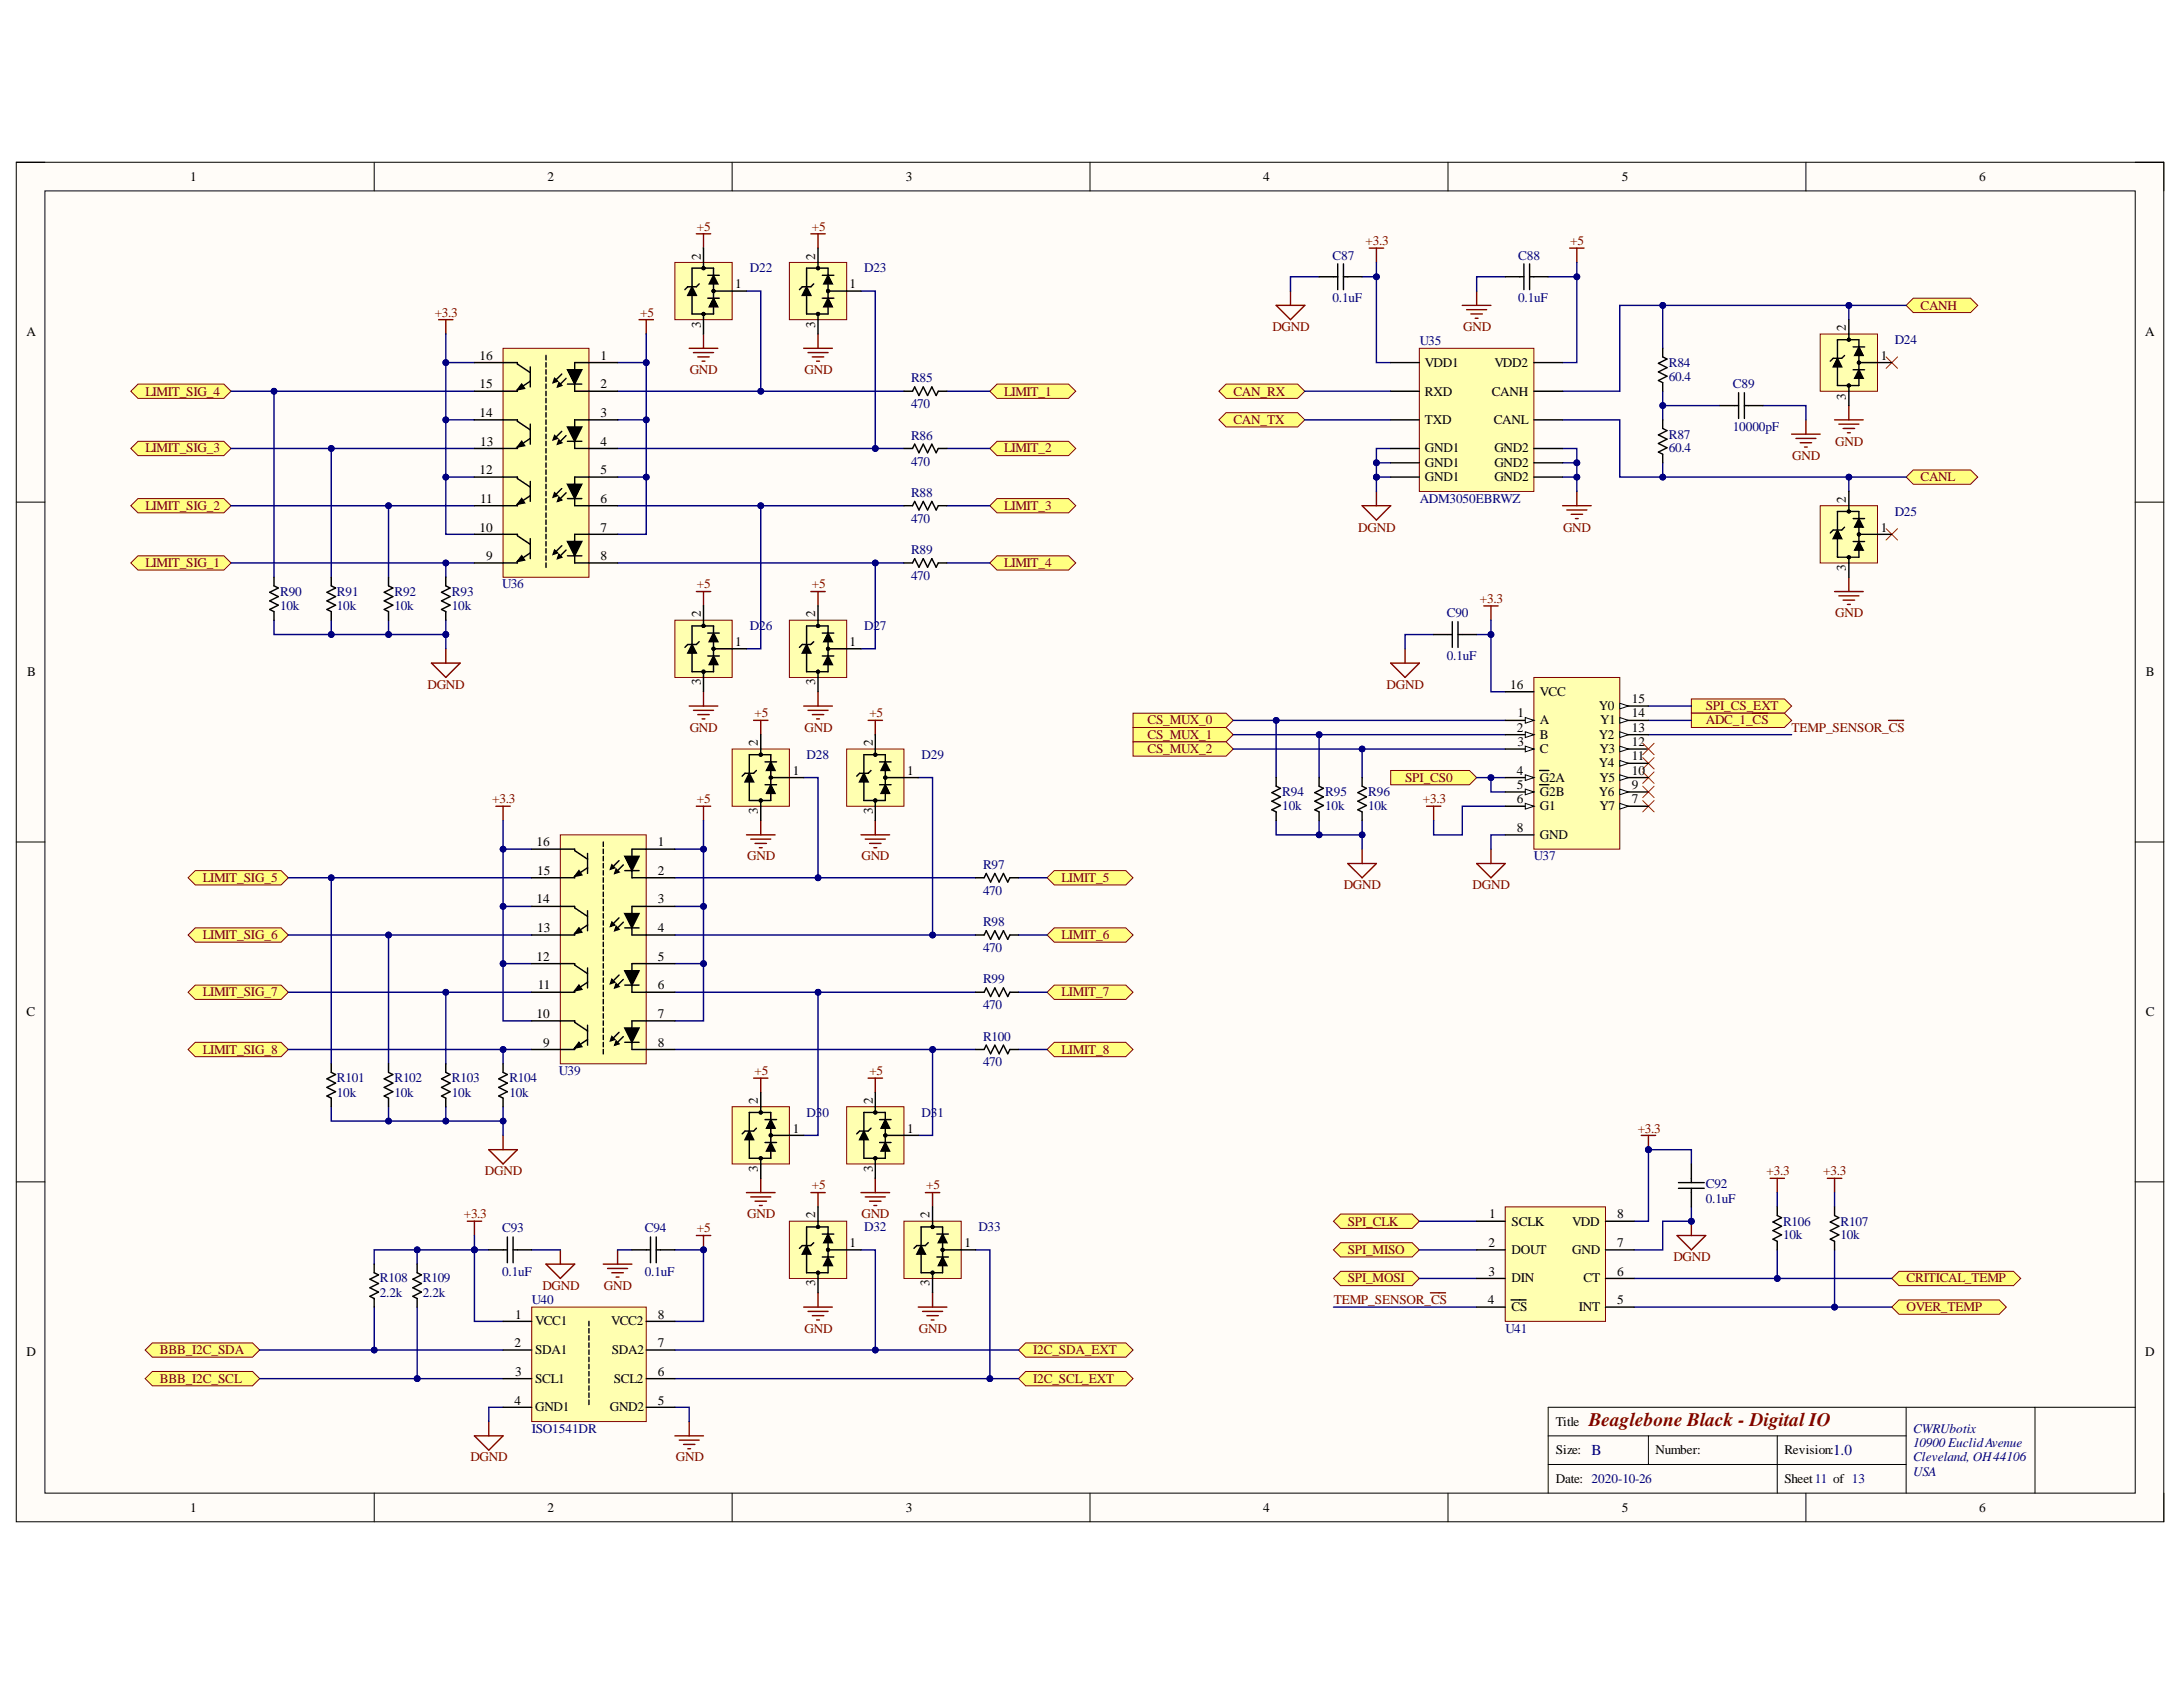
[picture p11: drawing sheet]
<svg xmlns="http://www.w3.org/2000/svg" width="279mm" height="216mm" viewBox="0 0 279 216" stroke-linecap="round" stroke-linejoin="round" font-family="sans-serif">
<defs><g id="words">
<text font-size="2.5" fill="#800000" x="203.3" y="182.5">Beaglebone Black - Digital IO</text>
<g font-size="1.9" fill="#000080">
<text x="203.7" y="186.3">B</text>
<text x="234.6" y="186.3">1.0</text>
</g>
<g font-size="1.7">
<text x="24.4" y="23.2">1</text>
<text x="70.1" y="23.2">2</text>
<text x="115.9" y="23.2">3</text>
<text x="161.7" y="23.2">4</text>
<text x="207.6" y="23.2">5</text>
<text x="253.3" y="23.2">6</text>
<text x="89.7" y="33.2" transform="rotate(-90 89.7 33.2)">2</text>
<text x="104.3" y="33.2" transform="rotate(-90 104.3 33.2)">2</text>
<text x="89.7" y="41.9" transform="rotate(-90 89.7 41.9)">3</text>
<text x="94.1" y="36.9">1</text>
<text x="104.3" y="41.9" transform="rotate(-90 104.3 41.9)">3</text>
<text x="108.7" y="36.9">1</text>
<text x="3.4" y="43">A</text>
<text x="61.4" y="46.1">16</text>
<text x="76.9" y="46.1">1</text>
<text x="182.4" y="46.9">VDD1</text>
<text x="191.3" y="46.9">VDD2</text>
<text x="236.2" y="42.3" transform="rotate(-90 236.2 42.3)">2</text>
<text x="240.7" y="46.1">1</text>
<text x="274.5" y="43">A</text>
<text x="61.4" y="53.3">14</text>
<text x="61.4" y="49.7">15</text>
<text x="76.9" y="49.7">2</text>
<text x="76.9" y="53.3">3</text>
<text x="182.4" y="50.6">RXD</text>
<text x="190.9" y="50.6">CANH</text>
<text x="236.2" y="51.1" transform="rotate(-90 236.2 51.1)">3</text>
<text x="61.5" y="57.1">13</text>
<text x="76.9" y="57.1">4</text>
<text x="182.4" y="57.9">GND1</text>
<text x="182.4" y="59.8">GND1</text>
<text x="182.4" y="54.3">TXD</text>
<text x="191.2" y="54.3">CANL</text>
<text x="191.3" y="57.9">GND2</text>
<text x="191.3" y="59.8">GND2</text>
<text x="61.4" y="60.7">12</text>
<text x="61.5" y="64.3">11</text>
<text x="76.9" y="60.7">5</text>
<text x="76.9" y="64.3">6</text>
<text x="182.4" y="61.6">GND1</text>
<text x="191.3" y="61.6">GND2</text>
<text x="236.2" y="64.3" transform="rotate(-90 236.2 64.3)">2</text>
<text x="61.4" y="68">10</text>
<text x="62.2" y="71.7">9</text>
<text x="76.9" y="68">7</text>
<text x="76.9" y="71.7">8</text>
<text x="240.7" y="68">1</text>
<text x="236.2" y="73.1" transform="rotate(-90 236.2 73.1)">3</text>
<text x="89.7" y="79" transform="rotate(-90 89.7 79)">2</text>
<text x="94.1" y="82.7">1</text>
<text x="104.3" y="79" transform="rotate(-90 104.3 79)">2</text>
<text x="108.7" y="82.7">1</text>
<text x="3.5" y="86.5">B</text>
<text x="89.7" y="87.7" transform="rotate(-90 89.7 87.7)">3</text>
<text x="104.3" y="87.7" transform="rotate(-90 104.3 87.7)">3</text>
<text x="193.3" y="88.1">16</text>
<text x="197.1" y="89.1">VCC</text>
<text x="274.6" y="86.5">B</text>
<text x="97" y="95.5" transform="rotate(-90 97 95.5)">2</text>
<text x="111.7" y="95.5" transform="rotate(-90 111.7 95.5)">2</text>
<text x="194.1" y="93.6">2</text>
<text x="194.2" y="91.8">1</text>
<text x="194.2" y="95.5">3</text>
<text x="197.1" y="92.7">A</text>
<text x="197.1" y="94.6">B</text>
<text x="204.6" y="94.6">Y2</text>
<text x="204.6" y="90.9">Y0</text>
<text x="204.8" y="92.7">Y1</text>
<text x="208.8" y="95.5">12</text>
<text x="208.8" y="93.6">13</text>
<text x="208.8" y="91.8">14</text>
<text x="208.8" y="90">15</text>
<text x="101.5" y="99.1">1</text>
<text x="116.1" y="99.1">1</text>
<text x="194.1" y="99.1">4</text>
<text x="194.1" y="101">5</text>
<text x="197.1" y="96.3">C</text>
<text x="197.1" y="100.1">G2A</text>
<text x="197.1" y="101.9">G2B</text>
<text x="204.6" y="101.9">Y6</text>
<text x="204.6" y="98.2">Y4</text>
<text x="204.7" y="100.1">Y5</text>
<text x="204.7" y="96.3">Y3</text>
<text x="208.8" y="101">9</text>
<text x="208.8" y="99.1">10</text>
<text x="208.8" y="97.3">11</text>
<text x="97" y="104.2" transform="rotate(-90 97 104.2)">3</text>
<text x="111.7" y="104.2" transform="rotate(-90 111.7 104.2)">3</text>
<text x="194.1" y="102.8">6</text>
<text x="194.1" y="106.5">8</text>
<text x="197.1" y="103.7">G1</text>
<text x="197.1" y="107.4">GND</text>
<text x="204.7" y="103.7">Y7</text>
<text x="208.8" y="102.8">7</text>
<text x="68.7" y="108.3">16</text>
<text x="68.7" y="112">15</text>
<text x="84.2" y="108.3">1</text>
<text x="84.2" y="112">2</text>
<text x="68.7" y="115.6">14</text>
<text x="68.7" y="119.2">13</text>
<text x="84.2" y="115.6">3</text>
<text x="84.2" y="119.2">4</text>
<text x="68.7" y="123">12</text>
<text x="84.2" y="123">5</text>
<text x="3.4" y="130.1">C</text>
<text x="68.7" y="130.2">10</text>
<text x="68.8" y="126.6">11</text>
<text x="84.2" y="126.6">6</text>
<text x="84.2" y="130.2">7</text>
<text x="274.6" y="130.1">C</text>
<text x="69.5" y="134">9</text>
<text x="84.2" y="134">8</text>
<text x="97" y="141.3" transform="rotate(-90 97 141.3)">2</text>
<text x="111.7" y="141.3" transform="rotate(-90 111.7 141.3)">2</text>
<text x="101.5" y="144.9">1</text>
<text x="116.1" y="144.9">1</text>
<text x="97" y="150" transform="rotate(-90 97 150)">3</text>
<text x="104.3" y="155.9" transform="rotate(-90 104.3 155.9)">2</text>
<text x="111.7" y="150" transform="rotate(-90 111.7 150)">3</text>
<text x="119" y="155.9" transform="rotate(-90 119 155.9)">2</text>
<text x="190.6" y="155.9">1</text>
<text x="207" y="155.9">8</text>
<text x="108.7" y="159.6">1</text>
<text x="123.4" y="159.6">1</text>
<text x="190.5" y="159.6">2</text>
<text x="193.5" y="156.9">SCLK</text>
<text x="193.5" y="160.5">DOUT</text>
<text x="201.2" y="160.5">GND</text>
<text x="201.2" y="156.9">VDD</text>
<text x="207" y="159.6">7</text>
<text x="104.3" y="164.6" transform="rotate(-90 104.3 164.6)">3</text>
<text x="119" y="164.6" transform="rotate(-90 119 164.6)">3</text>
<text x="190.4" y="166.9">4</text>
<text x="190.5" y="163.3">3</text>
<text x="193.5" y="164.1">DIN</text>
<text x="193.5" y="167.8">CS</text>
<text x="202.1" y="167.8">INT</text>
<text x="202.7" y="164.1">CT</text>
<text x="207" y="166.9">5</text>
<text x="207" y="163.3">6</text>
<text x="3.4" y="173.5">D</text>
<text x="65.9" y="172.4">2</text>
<text x="66" y="168.8">1</text>
<text x="68.5" y="169.6">VCC1</text>
<text x="68.5" y="173.3">SDA1</text>
<text x="78.2" y="169.6">VCC2</text>
<text x="78.3" y="173.3">SDA2</text>
<text x="84.2" y="172.4">7</text>
<text x="84.2" y="168.8">8</text>
<text x="274.5" y="173.5">D</text>
<text x="65.9" y="179.8">4</text>
<text x="66" y="176">3</text>
<text x="68.5" y="177">SCL1</text>
<text x="78.5" y="177">SCL2</text>
<text x="84.2" y="179.8">5</text>
<text x="84.2" y="176">6</text>
<text x="68.5" y="180.6">GND1</text>
<text x="78" y="180.6">GND2</text>
<text x="199.1" y="182.5">Title</text>
<text x="199.1" y="186.1">Size:</text>
<text x="199.1" y="189.8">Date: 2020-10-26</text>
<text x="211.9" y="186.1">Number:</text>
<text x="228.4" y="186.1">Revision:</text>
<text x="228.4" y="189.8">Sheet11 of 13</text>
<text x="24.4" y="193.4">1</text>
<text x="70.1" y="193.4">2</text>
<text x="115.9" y="193.4">3</text>
<text x="161.7" y="193.4">4</text>
<text x="207.6" y="193.4">5</text>
<text x="253.3" y="193.4">6</text>
</g>
<g font-size="1.7" fill="#800000">
<text x="89.2" y="29.5">+5</text>
<text x="103.9" y="29.5">+5</text>
<text x="174.8" y="31.4">+3.3</text>
<text x="201" y="31.4">+5</text>
<text x="55.6" y="40.6">+3.3</text>
<text x="81.9" y="40.6">+5</text>
<text x="245.8" y="39.6">CANH</text>
<text x="88.3" y="47.8">GND</text>
<text x="103" y="47.8">GND</text>
<text x="162.8" y="42.3">DGND</text>
<text x="187.3" y="42.3">GND</text>
<text x="18.6" y="50.6">LIMIT_SIG_4</text>
<text x="128.5" y="50.6">LIMIT_1</text>
<text x="157.9" y="50.6">CAN_RX</text>
<text x="18.6" y="57.9">LIMIT_SIG_3</text>
<text x="128.5" y="57.9">LIMIT_2</text>
<text x="157.9" y="54.3">CAN_TX</text>
<text x="229.4" y="58.8">GND</text>
<text x="234.9" y="57.1">GND</text>
<text x="18.6" y="65.2">LIMIT_SIG_2</text>
<text x="128.5" y="65.2">LIMIT_3</text>
<text x="245.8" y="61.6">CANL</text>
<text x="173.8" y="68">DGND</text>
<text x="200.1" y="68">GND</text>
<text x="18.6" y="72.6">LIMIT_SIG_1</text>
<text x="89.2" y="75.3">+5</text>
<text x="103.9" y="75.3">+5</text>
<text x="128.5" y="72.6">LIMIT_4</text>
<text x="189.4" y="77.2">+3.3</text>
<text x="234.9" y="79">GND</text>
<text x="54.7" y="88.1">DGND</text>
<text x="177.5" y="88.1">DGND</text>
<text x="88.3" y="93.6">GND</text>
<text x="96.6" y="91.8">+5</text>
<text x="103" y="93.6">GND</text>
<text x="111.3" y="91.8">+5</text>
<text x="146.9" y="92.7">CS_MUX_0</text>
<text x="146.9" y="94.6">CS_MUX_1</text>
<text x="218.3" y="90.9">SPI_CS_EXT</text>
<text x="218.3" y="92.7">ADC_1_CS</text>
<text x="229.3" y="93.6">TEMP_SENSOR_CS</text>
<text x="146.9" y="96.3">CS_MUX_2</text>
<text x="179.8" y="100.1">SPI_CS0</text>
<text x="63" y="102.8">+3.3</text>
<text x="89.2" y="102.8">+5</text>
<text x="182.1" y="102.8">+3.3</text>
<text x="26" y="112.9">LIMIT_SIG_5</text>
<text x="95.6" y="110.1">GND</text>
<text x="110.3" y="110.1">GND</text>
<text x="135.9" y="112.9">LIMIT_5</text>
<text x="172" y="113.8">DGND</text>
<text x="188.5" y="113.8">DGND</text>
<text x="26" y="120.2">LIMIT_SIG_6</text>
<text x="135.9" y="120.2">LIMIT_6</text>
<text x="26" y="127.5">LIMIT_SIG_7</text>
<text x="135.9" y="127.5">LIMIT_7</text>
<text x="26" y="134.9">LIMIT_SIG_8</text>
<text x="96.6" y="137.6">+5</text>
<text x="111.3" y="137.6">+5</text>
<text x="135.9" y="134.9">LIMIT_8</text>
<text x="209.6" y="144.9">+3.3</text>
<text x="59.4" y="155.9">+3.3</text>
<text x="62.1" y="150.4">DGND</text>
<text x="95.6" y="155.9">GND</text>
<text x="103.9" y="152.2">+5</text>
<text x="110.3" y="155.9">GND</text>
<text x="118.5" y="152.2">+5</text>
<text x="226.1" y="150.4">+3.3</text>
<text x="233.4" y="150.4">+3.3</text>
<text x="89.2" y="157.7">+5</text>
<text x="172.5" y="156.9">SPI_CLK</text>
<text x="172.5" y="160.5">SPI_MISO</text>
<text x="214.2" y="161.4">DGND</text>
<text x="69.4" y="165.1">DGND</text>
<text x="77.3" y="165.1">GND</text>
<text x="170.7" y="166.9">TEMP_SENSOR_CS</text>
<text x="172.5" y="164.1">SPI_MOSI</text>
<text x="244" y="167.8">OVER_TEMP</text>
<text x="244" y="164.1">CRITICAL_TEMP</text>
<text x="20.5" y="173.3">BBB_I2C_SDA</text>
<text x="103" y="170.5">GND</text>
<text x="117.6" y="170.5">GND</text>
<text x="132.2" y="173.3">I2C_SDA_EXT</text>
<text x="20.5" y="177">BBB_I2C_SCL</text>
<text x="132.2" y="177">I2C_SCL_EXT</text>
<text x="60.2" y="187">DGND</text>
<text x="86.5" y="187">GND</text>
</g>
<g font-size="1.7" fill="#000080">
<text x="96" y="34.8">D22</text>
<text x="110.6" y="34.8">D23</text>
<text x="170.5" y="33.2">C87</text>
<text x="194.3" y="33.2">C88</text>
<text x="170.5" y="38.7">0.1uF</text>
<text x="194.3" y="38.7">0.1uF</text>
<text x="181.7" y="44.2">U35</text>
<text x="213.6" y="46.9">R84</text>
<text x="242.5" y="44">D24</text>
<text x="116.6" y="48.9">R85</text>
<text x="116.6" y="52.2">470</text>
<text x="213.6" y="48.8">60.4</text>
<text x="221.8" y="49.7">C89</text>
<text x="116.6" y="56.3">R86</text>
<text x="116.6" y="59.6">470</text>
<text x="213.6" y="56.1">R87</text>
<text x="213.6" y="57.9">60.4</text>
<text x="221.8" y="55.2">10000pF</text>
<text x="116.6" y="63.6">R88</text>
<text x="181.7" y="64.3">ADM3050EBRWZ</text>
<text x="116.6" y="66.9">470</text>
<text x="116.6" y="70.9">R89</text>
<text x="242.5" y="66">D25</text>
<text x="35.9" y="76.2">R90</text>
<text x="43.1" y="76.2">R91</text>
<text x="50.5" y="76.2">R92</text>
<text x="57.8" y="76.2">R93</text>
<text x="64.3" y="75.3">U36</text>
<text x="116.6" y="74.2">470</text>
<text x="35.9" y="78.1">10k</text>
<text x="43.1" y="78.1">10k</text>
<text x="50.5" y="78.1">10k</text>
<text x="57.8" y="78.1">10k</text>
<text x="96" y="80.6">D26</text>
<text x="110.6" y="80.6">D27</text>
<text x="185.2" y="79">C90</text>
<text x="185.2" y="84.5">0.1uF</text>
<text x="103.2" y="97.1">D28</text>
<text x="118" y="97.1">D29</text>
<text x="164.1" y="101.9">R94</text>
<text x="169.6" y="101.9">R95</text>
<text x="175.1" y="101.9">R96</text>
<text x="164.1" y="103.7">10k</text>
<text x="169.6" y="103.7">10k</text>
<text x="175.1" y="103.7">10k</text>
<text x="125.8" y="111.2">R97</text>
<text x="196.3" y="110.1">U37</text>
<text x="125.8" y="114.5">470</text>
<text x="125.8" y="118.6">R98</text>
<text x="125.8" y="121.9">470</text>
<text x="125.8" y="125.8">R99</text>
<text x="125.8" y="129.1">470</text>
<text x="71.5" y="137.6">U39</text>
<text x="125.8" y="133.2">R100</text>
<text x="125.8" y="136.5">470</text>
<text x="43.1" y="138.5">R101</text>
<text x="43.1" y="140.4">10k</text>
<text x="50.5" y="138.5">R102</text>
<text x="50.5" y="140.4">10k</text>
<text x="57.8" y="138.5">R103</text>
<text x="57.8" y="140.4">10k</text>
<text x="65.2" y="138.5">R104</text>
<text x="65.2" y="140.4">10k</text>
<text x="103.2" y="142.9">D30</text>
<text x="118" y="142.9">D31</text>
<text x="218.3" y="152">C92</text>
<text x="218.3" y="153.9">0.1uF</text>
<text x="64.3" y="157.7">C93</text>
<text x="82.5" y="157.7">C94</text>
<text x="110.6" y="157.5">D32</text>
<text x="125.2" y="157.5">D33</text>
<text x="228.2" y="156.9">R106</text>
<text x="228.2" y="158.6">10k</text>
<text x="235.6" y="156.9">R107</text>
<text x="235.6" y="158.6">10k</text>
<text x="48.6" y="164.1">R108</text>
<text x="48.6" y="166">2.2k</text>
<text x="54.1" y="164.1">R109</text>
<text x="54.1" y="166">2.2k</text>
<text x="64.3" y="163.3">0.1uF</text>
<text x="68.1" y="166.9">U40</text>
<text x="82.5" y="163.3">0.1uF</text>
<text x="192.7" y="170.5">U41</text>
<text x="68.1" y="183.4">ISO1541DR</text>
<text x="244.9" y="183.4">CWRUbotix</text>
<text x="244.9" y="185.2">10900 EuclidAvenue</text>
<text x="244.9" y="187">Cleveland, OH44106</text>
<text x="244.9" y="188.9">USA</text>
</g>
</g></defs>
<path d="M2.1 20.8h274.8v174h-274.8z" fill-rule="evenodd" fill="#fffcf8"/>
<path d="M2.1 20.8h274.8v174h-274.8z" fill="none" stroke="#000" stroke-width=".13"/>
<path d="M5.7 24.4h267.6v166.7h-267.6z" fill-rule="evenodd" fill="#fffcf8"/>
<g fill="none" stroke="#000" stroke-width=".13">
<path d="M2.1 20.8h3.6M5.7 24.4h267.6v166.7h-267.6zM47.9 20.8v3.6M93.7 20.8v3.6M139.5 20.8v3.6M185.3 20.8v3.6M231.1 20.8v3.6M273.3 20.8h3.6v3.6M2.1 64.3h3.6M273.3 64.3h3.6M2.1 107.8h3.6M273.3 107.8h3.6"/>
<path d="M2.1 151.3h3.6M273.3 151.3h3.6M47.9 191.1v3.7M93.7 191.1v3.7M139.5 191.1v3.7M185.3 191.1v3.7M198.1 183.8h45.9M198.1 187.4h45.9M211 183.8v3.6M227.5 183.8v7.3M231.1 191.1v3.7M244 180.1v11"/>
<path d="M260.5 180.1v11M273.3 180.1h-75.2v11M276.9 191.1v3.7"/>
</g>
<path d="M156 53.7l.9-.9h9.2l.9 .9-.9 .9h-9.2z" fill-rule="evenodd" fill="#ffff80"/>
<path d="M156 53.7l.9-.9h9.2l.9 .9-.9 .9h-9.2z" fill="none" stroke="#800000" stroke-width=".13"/>
<path d="M156 50.1l.9-.9h9.2l.9 .9-.9 .9h-9.2z" fill-rule="evenodd" fill="#ffff80"/>
<path d="M156 50.1l.9-.9h9.2l.9 .9-.9 .9h-9.2z" fill="none" stroke="#800000" stroke-width=".13"/>
<g fill="none" stroke="#800000" stroke-width=".18">
<path d="M163.3 39.1h3.7l-1.8 1.8zM165.2 37.3v1.8M175.2 31.8h1.9M176.2 31.8v1.8M187.2 39.1h3.6M187.7 39.6h2.6M189 37.3v1.8M200.9 31.8h1.8M201.8 31.8v1.8M56.1 40.9h1.9M57.1 40.9v1.8M81.8 40.9h1.8"/>
<path d="M82.7 40.9v1.8M188.3 40.2h1.4M188.8 40.7h.4M229.3 55.6h3.7M229.9 56.1h2.5M230.4 56.7h1.5M231 57.2h.3M231.1 53.7v1.9M234.8 53.7h3.7M235.4 54.3h2.5M235.9 54.8h1.5M236.5 55.4h.3"/>
<path d="M236.6 51.9v1.8M174.3 64.7h3.7l-1.8 1.9zM176.2 62.9v1.8M200 64.7h3.7M200.5 65.3h2.6M201.1 65.8h1.5M201.6 66.4h.4M201.8 62.9v1.8M234.8 75.7h3.7M235.4 76.3h2.5M235.9 76.8h1.5M236.5 77.4h.3"/>
<path d="M236.6 73.9v1.8M55.2 84.9h3.7l-1.8 1.8zM57.1 83v1.9"/>
</g>
<path d="M16.7 50.1l1-.9h11l.9 .9-.9 .9h-11z" fill-rule="evenodd" fill="#ffff80"/>
<path d="M16.7 50.1l1-.9h11l.9 .9-.9 .9h-11z" fill="none" stroke="#800000" stroke-width=".13"/>
<path d="M16.7 57.4l1-.9h11l.9 .9-.9 .9h-11z" fill-rule="evenodd" fill="#ffff80"/>
<path d="M16.7 57.4l1-.9h11l.9 .9-.9 .9h-11z" fill="none" stroke="#800000" stroke-width=".13"/>
<path d="M16.7 64.7l1-.9h11l.9 .9-.9 .9h-11z" fill-rule="evenodd" fill="#ffff80"/>
<path d="M16.7 64.7l1-.9h11l.9 .9-.9 .9h-11z" fill="none" stroke="#800000" stroke-width=".13"/>
<path d="M16.7 72l1-.9h11l.9 .9-.9 1h-11z" fill-rule="evenodd" fill="#ffff80"/>
<path d="M16.7 72l1-.9h11l.9 .9-.9 1h-11z" fill="none" stroke="#800000" stroke-width=".13"/>
<path d="M63.5 103.2h1.8M64.4 103.2v1.8M89.1 103.2h1.9M90 103.2v1.8M62.6 147.1h3.6l-1.8 1.9zM64.4 145.3v1.8" fill="none" stroke="#800000" stroke-width=".18"/>
<path d="M24.1 112.3l.9-.9h11l.9 .9-.9 1h-11z" fill-rule="evenodd" fill="#ffff80"/>
<path d="M24.1 112.3l.9-.9h11l.9 .9-.9 1h-11z" fill="none" stroke="#800000" stroke-width=".13"/>
<path d="M24.1 119.7l.9-1h11l.9 1-.9 .9h-11z" fill-rule="evenodd" fill="#ffff80"/>
<path d="M24.1 119.7l.9-1h11l.9 1-.9 .9h-11z" fill="none" stroke="#800000" stroke-width=".13"/>
<path d="M24.1 127l.9-.9h11l.9 .9-.9 .9h-11z" fill-rule="evenodd" fill="#ffff80"/>
<path d="M24.1 127l.9-.9h11l.9 .9-.9 .9h-11z" fill="none" stroke="#800000" stroke-width=".13"/>
<path d="M24.1 134.3l.9-.9h11l.9 .9-.9 .9h-11z" fill-rule="evenodd" fill="#ffff80"/>
<path d="M24.1 134.3l.9-.9h11l.9 .9-.9 .9h-11z" fill="none" stroke="#800000" stroke-width=".13"/>
<path d="M126.7 50.1l.9-.9h9.2l.9 .9-.9 .9h-9.2z" fill-rule="evenodd" fill="#ffff80"/>
<path d="M126.7 50.1l.9-.9h9.2l.9 .9-.9 .9h-9.2z" fill="none" stroke="#800000" stroke-width=".13"/>
<path d="M126.7 57.4l.9-.9h9.2l.9 .9-.9 .9h-9.2z" fill-rule="evenodd" fill="#ffff80"/>
<path d="M126.7 57.4l.9-.9h9.2l.9 .9-.9 .9h-9.2z" fill="none" stroke="#800000" stroke-width=".13"/>
<path d="M126.7 64.7l.9-.9h9.2l.9 .9-.9 .9h-9.2z" fill-rule="evenodd" fill="#ffff80"/>
<path d="M126.7 64.7l.9-.9h9.2l.9 .9-.9 .9h-9.2z" fill="none" stroke="#800000" stroke-width=".13"/>
<path d="M126.7 72l.9-.9h9.2l.9 .9-.9 1h-9.2z" fill-rule="evenodd" fill="#ffff80"/>
<path d="M126.7 72l.9-.9h9.2l.9 .9-.9 1h-9.2z" fill="none" stroke="#800000" stroke-width=".13"/>
<path d="M134 112.3l.9-.9h9.2l.9 .9-.9 1h-9.2z" fill-rule="evenodd" fill="#ffff80"/>
<path d="M134 112.3l.9-.9h9.2l.9 .9-.9 1h-9.2z" fill="none" stroke="#800000" stroke-width=".13"/>
<path d="M134 119.7l.9-1h9.2l.9 1-.9 .9h-9.2z" fill-rule="evenodd" fill="#ffff80"/>
<path d="M134 119.7l.9-1h9.2l.9 1-.9 .9h-9.2z" fill="none" stroke="#800000" stroke-width=".13"/>
<path d="M134 127l.9-.9h9.2l.9 .9-.9 .9h-9.2z" fill-rule="evenodd" fill="#ffff80"/>
<path d="M134 127l.9-.9h9.2l.9 .9-.9 .9h-9.2z" fill="none" stroke="#800000" stroke-width=".13"/>
<path d="M134 134.3l.9-.9h9.2l.9 .9-.9 .9h-9.2z" fill-rule="evenodd" fill="#ffff80"/>
<path d="M134 134.3l.9-.9h9.2l.9 .9-.9 .9h-9.2z" fill="none" stroke="#800000" stroke-width=".13"/>
<path d="M244.9 38.2h7.3l.9 .9-.9 .9h-7.3l-.9-.9z" fill-rule="evenodd" fill="#ffff80"/>
<path d="M244.9 38.2h7.3l.9 .9-.9 .9h-7.3l-.9-.9z" fill="none" stroke="#800000" stroke-width=".13"/>
<path d="M244 61.1l.9-1h7.3l.9 1-.9 .9h-7.3z" fill-rule="evenodd" fill="#ffff80"/>
<path d="M244 61.1l.9-1h7.3l.9 1-.9 .9h-7.3z" fill="none" stroke="#800000" stroke-width=".13"/>
<g fill="none" stroke="#800000" stroke-width=".18">
<path d="M89.1 29.9h1.9M90 29.9v1.9M103.8 29.9h1.8M104.7 29.9v1.9M88.2 44.6h3.7M88.8 45.1h2.5M89.3 45.7h1.5M89.9 46.2h.3M90 42.7v1.9M102.9 44.6h3.6M103.4 45.1h2.6M104 45.7h1.4"/>
<path d="M104.5 46.2h.4M104.7 42.7v1.9M89.1 75.7h1.9M90 75.7v1.8M103.8 75.7h1.8M104.7 75.7v1.8M88.2 90.4h3.7M88.8 90.9h2.5M89.3 91.5h1.5M89.9 92h.3M90 88.5v1.9M96.5 92.2h1.8"/>
<path d="M97.4 92.2v1.8M102.9 90.4h3.6M103.4 90.9h2.6M104 91.5h1.4M104.5 92h.4M104.7 88.5v1.9M111.1 92.2h1.8M112 92.2v1.8M95.5 106.8h3.7M96.1 107.4h2.6M96.6 107.9h1.5M97.2 108.5h.4"/>
<path d="M97.4 105v1.8M110.2 106.8h3.7M110.7 107.4h2.6M111.3 107.9h1.5M111.8 108.5h.4M112 105v1.8M96.5 138h1.8M97.4 138v1.8M111.1 138h1.8M112 138v1.8M95.5 152.6h3.7M96.1 153.2h2.6"/>
<path d="M96.6 153.7h1.5M97.2 154.3h.4M97.4 150.8v1.8M110.2 152.6h3.7M110.7 153.2h2.6M111.3 153.7h1.5M111.8 154.3h.4M112 150.8v1.8"/>
</g>
<path d="M178 98.6h10.1l.9 .9-.9 .9h-10.1z" fill-rule="evenodd" fill="#ffff80"/>
<path d="M178 98.6h10.1l.9 .9-.9 .9h-10.1z" fill="none" stroke="#800000" stroke-width=".13"/>
<path d="M189.9 77.5h1.8M190.8 77.5v1.9M178 84.9h3.7l-1.9 1.8zM179.8 83v1.9" fill="none" stroke="#800000" stroke-width=".18"/>
<path d="M216.5 89.4h11.9l.9 1-.9 .9h-11.9z" fill-rule="evenodd" fill="#ffff80"/>
<path d="M216.5 89.4h11.9l.9 1-.9 .9h-11.9z" fill="none" stroke="#800000" stroke-width=".13"/>
<path d="M145 91.3h11.9l.9 .9-.9 .9h-11.9z" fill-rule="evenodd" fill="#ffff80"/>
<path d="M145 91.3h11.9l.9 .9-.9 .9h-11.9z" fill="none" stroke="#800000" stroke-width=".13"/>
<path d="M145 93.1h11.9l.9 .9-.9 .9h-11.9z" fill-rule="evenodd" fill="#ffff80"/>
<path d="M145 93.1h11.9l.9 .9-.9 .9h-11.9z" fill="none" stroke="#800000" stroke-width=".13"/>
<path d="M145 94.9h11.9l.9 1-.9 .9h-11.9z" fill-rule="evenodd" fill="#ffff80"/>
<path d="M145 94.9h11.9l.9 1-.9 .9h-11.9z" fill="none" stroke="#800000" stroke-width=".13"/>
<path d="M172.5 110.5h3.7l-1.9 1.8zM174.3 108.7v1.8M182.6 103.2h1.8M183.5 103.2v1.8M189 110.5h3.7l-1.9 1.8zM190.8 108.7v1.8M214.6 158.1h3.7l-1.8 1.9zM216.5 156.3v1.8" fill="none" stroke="#800000" stroke-width=".18"/>
<path d="M210.3 97l1.4 1.4M210.3 98.8l1.4 1.5M211.7 97l-1.4 1.4M211.7 98.8l-1.4 1.5M210.3 100.6l1.4 1.5M210.3 102.5l1.4 1.4M211.7 100.6l-1.4 1.5M211.7 102.5l-1.4 1.4" fill="none" stroke="#f00" stroke-width=".13"/>
<circle cx="216.5" cy="156.3" r=".37" fill="#000080"/>
<circle cx="216.5" cy="156.3" r=".37" fill="none" stroke="#000080" stroke-width=".13"/>
<path d="M210.1 145.3h1.8M211 145.3v1.8" fill="none" stroke="#800000" stroke-width=".18"/>
<circle cx="211" cy="147.1" r=".37" fill="#000080"/>
<circle cx="211" cy="147.1" r=".37" fill="none" stroke="#000080" stroke-width=".13"/>
<path d="M226.6 150.8h1.8M227.5 150.8v1.8M233.9 150.8h1.8M234.8 150.8v1.8" fill="none" stroke="#800000" stroke-width=".18"/>
<path d="M171.6 155.4h9.1l1 .9-1 .9h-9.1l-.9-.9z" fill-rule="evenodd" fill="#ffff80"/>
<path d="M171.6 155.4h9.1l1 .9-1 .9h-9.1l-.9-.9z" fill="none" stroke="#800000" stroke-width=".13"/>
<path d="M170.7 163.6l.9-.9h9.1l1 .9-1 .9h-9.1z" fill-rule="evenodd" fill="#ffff80"/>
<path d="M170.7 163.6l.9-.9h9.1l1 .9-1 .9h-9.1z" fill="none" stroke="#800000" stroke-width=".13"/>
<path d="M171.6 159h9.1l1 1-1 .9h-9.1l-.9-.9z" fill-rule="evenodd" fill="#ffff80"/>
<path d="M171.6 159h9.1l1 1-1 .9h-9.1l-.9-.9z" fill="none" stroke="#800000" stroke-width=".13"/>
<path d="M241.7 92.2h1.9M183.1 165.5h1.9" fill="none" stroke="#800000" stroke-width=".18"/>
<path d="M242.1 167.3l.9-.9h12.9l.9 .9-.9 .9h-12.9z" fill-rule="evenodd" fill="#ffff80"/>
<path d="M242.1 167.3l.9-.9h12.9l.9 .9-.9 .9h-12.9z" fill="none" stroke="#800000" stroke-width=".13"/>
<path d="M242.1 163.6l.9-.9h14.7l.9 .9-.9 .9h-14.7z" fill-rule="evenodd" fill="#ffff80"/>
<path d="M242.1 163.6l.9-.9h14.7l.9 .9-.9 .9h-14.7z" fill="none" stroke="#800000" stroke-width=".13"/>
<path d="M216.5 91.3h11.9l.9 .9-.9 .9h-11.9z" fill-rule="evenodd" fill="#ffff80"/>
<path d="M216.5 91.3h11.9l.9 .9-.9 .9h-11.9z" fill="none" stroke="#800000" stroke-width=".13"/>
<path d="M224.3 91.3h1.9M89.1 158.1h1.9M90 158.1v1.9M60.7 183.8h3.7l-1.8 1.8zM62.6 181.9v1.9" fill="none" stroke="#800000" stroke-width=".18"/>
<path d="M241.4 45.7l1.5 1.4M242.9 45.7l-1.5 1.4M241.4 67.7l1.5 1.4M242.9 67.7l-1.5 1.4" fill="none" stroke="#f00" stroke-width=".13"/>
<circle cx="90" cy="160" r=".37" fill="#000080"/>
<circle cx="90" cy="160" r=".37" fill="none" stroke="#000080" stroke-width=".13"/>
<g fill="none" stroke="#800000" stroke-width=".18">
<path d="M59.8 156.3h1.8M60.7 156.3v1.8M71.7 160v1.8M79 160v1.8M69.9 161.8h3.7l-1.9 1.8zM77.2 161.8h3.7M77.8 162.3h2.5M78.3 162.9h1.5M78.9 163.4h.3M86.4 183.8h3.6M86.9 184.3h2.6M87.5 184.9h1.4"/>
<path d="M88 185.4h.4M88.2 181.9v1.9"/>
</g>
<path d="M130.4 172.8l.9-.9h12.8l.9 .9-.9 .9h-12.8z" fill-rule="evenodd" fill="#ffff80"/>
<path d="M130.4 172.8l.9-.9h12.8l.9 .9-.9 .9h-12.8z" fill="none" stroke="#800000" stroke-width=".13"/>
<path d="M131.3 175.5h12.8l.9 .9-.9 1h-12.8l-.9-1z" fill-rule="evenodd" fill="#ffff80"/>
<path d="M131.3 175.5h12.8l.9 .9-.9 1h-12.8l-.9-1z" fill="none" stroke="#800000" stroke-width=".13"/>
<path d="M18.6 172.8l.9-.9h12.8l.9 .9-.9 .9h-12.8z" fill-rule="evenodd" fill="#ffff80"/>
<path d="M18.6 172.8l.9-.9h12.8l.9 .9-.9 .9h-12.8z" fill="none" stroke="#800000" stroke-width=".13"/>
<path d="M18.6 176.4l.9-.9h12.8l.9 .9-.9 1h-12.8z" fill-rule="evenodd" fill="#ffff80"/>
<path d="M18.6 176.4l.9-.9h12.8l.9 .9-.9 1h-12.8z" fill="none" stroke="#800000" stroke-width=".13"/>
<g fill="none" stroke="#800000" stroke-width=".18">
<path d="M103.8 152.6h1.8M104.7 152.6v1.9M118.4 152.6h1.9M119.4 152.6v1.9M102.9 167.3h3.6M103.4 167.8h2.6M104 168.4h1.4M104.5 168.9h.4M104.7 165.4v1.9M117.5 167.3h3.7M118.1 167.8h2.5M118.6 168.4h1.5"/>
<path d="M119.2 168.9h.3M119.4 165.4v1.9"/>
</g>
<path d="M124.9 160h1.8v16.4" fill="none" stroke="#000080" stroke-width=".18"/>
<circle cx="126.7" cy="176.4" r=".37" fill="#000080"/>
<circle cx="126.7" cy="176.4" r=".37" fill="none" stroke="#000080" stroke-width=".13"/>
<path d="M29.6 72h27.5" fill="none" stroke="#000080" stroke-width=".18"/>
<circle cx="57.1" cy="72" r=".36" fill="#000080"/>
<circle cx="57.1" cy="72" r=".36" fill="none" stroke="#000080" stroke-width=".13"/>
<path d="M29.6 64.7h20.1" fill="none" stroke="#000080" stroke-width=".18"/>
<circle cx="49.7" cy="64.7" r=".36" fill="#000080"/>
<circle cx="49.7" cy="64.7" r=".36" fill="none" stroke="#000080" stroke-width=".13"/>
<path d="M29.6 57.4h12.8" fill="none" stroke="#000080" stroke-width=".18"/>
<circle cx="42.4" cy="57.4" r=".36" fill="#000080"/>
<circle cx="42.4" cy="57.4" r=".36" fill="none" stroke="#000080" stroke-width=".13"/>
<path d="M29.6 50.1h5.5" fill="none" stroke="#000080" stroke-width=".18"/>
<circle cx="35.1" cy="50.1" r=".36" fill="#000080"/>
<circle cx="35.1" cy="50.1" r=".36" fill="none" stroke="#000080" stroke-width=".13"/>
<path d="M33.2 176.4h31.2" fill="none" stroke="#000080" stroke-width=".18"/>
<circle cx="53.4" cy="176.4" r=".37" fill="#000080"/>
<circle cx="53.4" cy="176.4" r=".37" fill="none" stroke="#000080" stroke-width=".13"/>
<path d="M33.2 172.8h31.2" fill="none" stroke="#000080" stroke-width=".18"/>
<circle cx="47.9" cy="172.8" r=".37" fill="#000080"/>
<circle cx="47.9" cy="172.8" r=".37" fill="none" stroke="#000080" stroke-width=".13"/>
<path d="M35.1 79.4v1.8h22" fill="none" stroke="#000080" stroke-width=".18"/>
<circle cx="42.4" cy="81.2" r=".37" fill="#000080"/>
<circle cx="42.4" cy="81.2" r=".37" fill="none" stroke="#000080" stroke-width=".13"/>
<circle cx="49.7" cy="81.2" r=".37" fill="#000080"/>
<circle cx="49.7" cy="81.2" r=".37" fill="none" stroke="#000080" stroke-width=".13"/>
<circle cx="57.1" cy="81.2" r=".37" fill="#000080"/>
<circle cx="57.1" cy="81.2" r=".37" fill="none" stroke="#000080" stroke-width=".13"/>
<path d="M60.7 50.1h-25.6v23.8" fill="none" stroke="#000080" stroke-width=".18"/>
<circle cx="35.1" cy="50.1" r=".36" fill="#000080"/>
<circle cx="35.1" cy="50.1" r=".36" fill="none" stroke="#000080" stroke-width=".13"/>
<path d="M36.9 134.3h27.5" fill="none" stroke="#000080" stroke-width=".18"/>
<circle cx="64.4" cy="134.3" r=".37" fill="#000080"/>
<circle cx="64.4" cy="134.3" r=".37" fill="none" stroke="#000080" stroke-width=".13"/>
<path d="M36.9 127h20.2" fill="none" stroke="#000080" stroke-width=".18"/>
<circle cx="57.1" cy="127" r=".37" fill="#000080"/>
<circle cx="57.1" cy="127" r=".37" fill="none" stroke="#000080" stroke-width=".13"/>
<path d="M36.9 119.7h12.8" fill="none" stroke="#000080" stroke-width=".18"/>
<circle cx="49.7" cy="119.7" r=".37" fill="#000080"/>
<circle cx="49.7" cy="119.7" r=".37" fill="none" stroke="#000080" stroke-width=".13"/>
<path d="M36.9 112.3h5.5" fill="none" stroke="#000080" stroke-width=".18"/>
<circle cx="42.4" cy="112.3" r=".37" fill="#000080"/>
<circle cx="42.4" cy="112.3" r=".37" fill="none" stroke="#000080" stroke-width=".13"/>
<path d="M42.4 141.6v1.9h22" fill="none" stroke="#000080" stroke-width=".18"/>
<circle cx="49.7" cy="143.5" r=".36" fill="#000080"/>
<circle cx="49.7" cy="143.5" r=".36" fill="none" stroke="#000080" stroke-width=".13"/>
<circle cx="57.1" cy="143.5" r=".36" fill="#000080"/>
<circle cx="57.1" cy="143.5" r=".36" fill="none" stroke="#000080" stroke-width=".13"/>
<circle cx="64.4" cy="143.5" r=".36" fill="#000080"/>
<circle cx="64.4" cy="143.5" r=".36" fill="none" stroke="#000080" stroke-width=".13"/>
<path d="M68 112.3h-25.6v23.8" fill="none" stroke="#000080" stroke-width=".18"/>
<circle cx="42.4" cy="112.3" r=".37" fill="#000080"/>
<circle cx="42.4" cy="112.3" r=".37" fill="none" stroke="#000080" stroke-width=".13"/>
<path d="M60.7 57.4h-18.3v16.5" fill="none" stroke="#000080" stroke-width=".18"/>
<circle cx="42.4" cy="57.4" r=".36" fill="#000080"/>
<circle cx="42.4" cy="57.4" r=".36" fill="none" stroke="#000080" stroke-width=".13"/>
<path d="M68 119.7h-18.3v16.4" fill="none" stroke="#000080" stroke-width=".18"/>
<circle cx="49.7" cy="119.7" r=".37" fill="#000080"/>
<circle cx="49.7" cy="119.7" r=".37" fill="none" stroke="#000080" stroke-width=".13"/>
<path d="M60.7 64.7h-11v9.2" fill="none" stroke="#000080" stroke-width=".18"/>
<circle cx="49.7" cy="64.7" r=".36" fill="#000080"/>
<circle cx="49.7" cy="64.7" r=".36" fill="none" stroke="#000080" stroke-width=".13"/>
<path d="M68 127h-10.9v9.1" fill="none" stroke="#000080" stroke-width=".18"/>
<circle cx="57.1" cy="127" r=".37" fill="#000080"/>
<circle cx="57.1" cy="127" r=".37" fill="none" stroke="#000080" stroke-width=".13"/>
<path d="M60.7 72h-3.6v1.9" fill="none" stroke="#000080" stroke-width=".18"/>
<circle cx="57.1" cy="72" r=".36" fill="#000080"/>
<circle cx="57.1" cy="72" r=".36" fill="none" stroke="#000080" stroke-width=".13"/>
<path d="M57.1 61.1v7.3h3.6" fill="none" stroke="#000080" stroke-width=".18"/>
<circle cx="57.1" cy="61.1" r=".37" fill="#000080"/>
<circle cx="57.1" cy="61.1" r=".37" fill="none" stroke="#000080" stroke-width=".13"/>
<path d="M57.1 53.7v7.4h3.6" fill="none" stroke="#000080" stroke-width=".18"/>
<circle cx="57.1" cy="61.1" r=".37" fill="#000080"/>
<circle cx="57.1" cy="61.1" r=".37" fill="none" stroke="#000080" stroke-width=".13"/>
<circle cx="57.1" cy="53.7" r=".37" fill="#000080"/>
<circle cx="57.1" cy="53.7" r=".37" fill="none" stroke="#000080" stroke-width=".13"/>
<path d="M57.1 46.4v7.3h3.6" fill="none" stroke="#000080" stroke-width=".18"/>
<circle cx="57.1" cy="46.4" r=".37" fill="#000080"/>
<circle cx="57.1" cy="46.4" r=".37" fill="none" stroke="#000080" stroke-width=".13"/>
<circle cx="57.1" cy="53.7" r=".37" fill="#000080"/>
<circle cx="57.1" cy="53.7" r=".37" fill="none" stroke="#000080" stroke-width=".13"/>
<path d="M57.1 42.7v3.7h3.6" fill="none" stroke="#000080" stroke-width=".18"/>
<circle cx="57.1" cy="46.4" r=".37" fill="#000080"/>
<circle cx="57.1" cy="46.4" r=".37" fill="none" stroke="#000080" stroke-width=".13"/>
<path d="M60.7 158.1v11h3.7" fill="none" stroke="#000080" stroke-width=".18"/>
<circle cx="60.7" cy="160" r=".37" fill="#000080"/>
<circle cx="60.7" cy="160" r=".37" fill="none" stroke="#000080" stroke-width=".13"/>
<path d="M60.7 160h1.9" fill="none" stroke="#000080" stroke-width=".18"/>
<circle cx="60.7" cy="160" r=".37" fill="#000080"/>
<circle cx="60.7" cy="160" r=".37" fill="none" stroke="#000080" stroke-width=".13"/>
<path d="M68 134.3h-3.6v1.8M64.4 180.1h-1.8v1.8" fill="none" stroke="#000080" stroke-width=".18"/>
<circle cx="64.4" cy="134.3" r=".37" fill="#000080"/>
<circle cx="64.4" cy="134.3" r=".37" fill="none" stroke="#000080" stroke-width=".13"/>
<path d="M64.4 116v14.7h3.6" fill="none" stroke="#000080" stroke-width=".18"/>
<circle cx="64.4" cy="123.3" r=".37" fill="#000080"/>
<circle cx="64.4" cy="123.3" r=".37" fill="none" stroke="#000080" stroke-width=".13"/>
<circle cx="64.4" cy="116" r=".37" fill="#000080"/>
<circle cx="64.4" cy="116" r=".37" fill="none" stroke="#000080" stroke-width=".13"/>
<path d="M64.4 123.3h3.6" fill="none" stroke="#000080" stroke-width=".18"/>
<circle cx="64.4" cy="123.3" r=".37" fill="#000080"/>
<circle cx="64.4" cy="123.3" r=".37" fill="none" stroke="#000080" stroke-width=".13"/>
<path d="M64.4 108.7v7.3h3.6" fill="none" stroke="#000080" stroke-width=".18"/>
<circle cx="64.4" cy="108.7" r=".37" fill="#000080"/>
<circle cx="64.4" cy="108.7" r=".37" fill="none" stroke="#000080" stroke-width=".13"/>
<circle cx="64.4" cy="116" r=".37" fill="#000080"/>
<circle cx="64.4" cy="116" r=".37" fill="none" stroke="#000080" stroke-width=".13"/>
<path d="M64.4 105v3.7h3.6" fill="none" stroke="#000080" stroke-width=".18"/>
<circle cx="64.4" cy="108.7" r=".37" fill="#000080"/>
<circle cx="64.4" cy="108.7" r=".37" fill="none" stroke="#000080" stroke-width=".13"/>
<path d="M79 72h36.7M68 160h3.7M79 160h1.9" fill="none" stroke="#000080" stroke-width=".18"/>
<circle cx="112" cy="72" r=".37" fill="#000080"/>
<circle cx="112" cy="72" r=".37" fill="none" stroke="#000080" stroke-width=".13"/>
<path d="M82.7 61.1v7.3h-3.7" fill="none" stroke="#000080" stroke-width=".18"/>
<circle cx="82.7" cy="61.1" r=".37" fill="#000080"/>
<circle cx="82.7" cy="61.1" r=".37" fill="none" stroke="#000080" stroke-width=".13"/>
<path d="M79 64.7h36.7" fill="none" stroke="#000080" stroke-width=".18"/>
<circle cx="97.4" cy="64.7" r=".37" fill="#000080"/>
<circle cx="97.4" cy="64.7" r=".37" fill="none" stroke="#000080" stroke-width=".13"/>
<path d="M82.7 53.7v7.4h-3.7" fill="none" stroke="#000080" stroke-width=".18"/>
<circle cx="82.7" cy="61.1" r=".37" fill="#000080"/>
<circle cx="82.7" cy="61.1" r=".37" fill="none" stroke="#000080" stroke-width=".13"/>
<circle cx="82.7" cy="53.7" r=".37" fill="#000080"/>
<circle cx="82.7" cy="53.7" r=".37" fill="none" stroke="#000080" stroke-width=".13"/>
<path d="M79 57.4h36.7" fill="none" stroke="#000080" stroke-width=".18"/>
<circle cx="112" cy="57.4" r=".37" fill="#000080"/>
<circle cx="112" cy="57.4" r=".37" fill="none" stroke="#000080" stroke-width=".13"/>
<path d="M82.7 46.4v7.3h-3.7" fill="none" stroke="#000080" stroke-width=".18"/>
<circle cx="82.7" cy="46.4" r=".37" fill="#000080"/>
<circle cx="82.7" cy="46.4" r=".37" fill="none" stroke="#000080" stroke-width=".13"/>
<circle cx="82.7" cy="53.7" r=".37" fill="#000080"/>
<circle cx="82.7" cy="53.7" r=".37" fill="none" stroke="#000080" stroke-width=".13"/>
<path d="M79 50.1h36.7" fill="none" stroke="#000080" stroke-width=".18"/>
<circle cx="97.4" cy="50.1" r=".37" fill="#000080"/>
<circle cx="97.4" cy="50.1" r=".37" fill="none" stroke="#000080" stroke-width=".13"/>
<path d="M82.7 42.7v3.7h-3.7" fill="none" stroke="#000080" stroke-width=".18"/>
<circle cx="82.7" cy="46.4" r=".37" fill="#000080"/>
<circle cx="82.7" cy="46.4" r=".37" fill="none" stroke="#000080" stroke-width=".13"/>
<path d="M86.4 176.4h44M86.4 180.1h1.8v1.8" fill="none" stroke="#000080" stroke-width=".18"/>
<circle cx="126.7" cy="176.4" r=".37" fill="#000080"/>
<circle cx="126.7" cy="176.4" r=".37" fill="none" stroke="#000080" stroke-width=".13"/>
<path d="M86.4 172.8h44" fill="none" stroke="#000080" stroke-width=".18"/>
<circle cx="112" cy="172.8" r=".37" fill="#000080"/>
<circle cx="112" cy="172.8" r=".37" fill="none" stroke="#000080" stroke-width=".13"/>
<path d="M86.4 160h3.6v9.1h-3.6" fill="none" stroke="#000080" stroke-width=".18"/>
<circle cx="90" cy="160" r=".37" fill="#000080"/>
<circle cx="90" cy="160" r=".37" fill="none" stroke="#000080" stroke-width=".13"/>
<path d="M86.4 134.3h38.5" fill="none" stroke="#000080" stroke-width=".18"/>
<circle cx="119.4" cy="134.3" r=".37" fill="#000080"/>
<circle cx="119.4" cy="134.3" r=".37" fill="none" stroke="#000080" stroke-width=".13"/>
<path d="M90 123.3v7.4h-3.6" fill="none" stroke="#000080" stroke-width=".18"/>
<circle cx="90" cy="123.3" r=".37" fill="#000080"/>
<circle cx="90" cy="123.3" r=".37" fill="none" stroke="#000080" stroke-width=".13"/>
<path d="M86.4 127h38.5" fill="none" stroke="#000080" stroke-width=".18"/>
<circle cx="104.7" cy="127" r=".37" fill="#000080"/>
<circle cx="104.7" cy="127" r=".37" fill="none" stroke="#000080" stroke-width=".13"/>
<path d="M90 116v7.3h-3.6" fill="none" stroke="#000080" stroke-width=".18"/>
<circle cx="90" cy="123.3" r=".37" fill="#000080"/>
<circle cx="90" cy="123.3" r=".37" fill="none" stroke="#000080" stroke-width=".13"/>
<circle cx="90" cy="116" r=".37" fill="#000080"/>
<circle cx="90" cy="116" r=".37" fill="none" stroke="#000080" stroke-width=".13"/>
<path d="M86.4 119.7h38.5" fill="none" stroke="#000080" stroke-width=".18"/>
<circle cx="119.4" cy="119.7" r=".37" fill="#000080"/>
<circle cx="119.4" cy="119.7" r=".37" fill="none" stroke="#000080" stroke-width=".13"/>
<path d="M90 108.7v7.3h-3.6" fill="none" stroke="#000080" stroke-width=".18"/>
<circle cx="90" cy="108.7" r=".37" fill="#000080"/>
<circle cx="90" cy="108.7" r=".37" fill="none" stroke="#000080" stroke-width=".13"/>
<circle cx="90" cy="116" r=".37" fill="#000080"/>
<circle cx="90" cy="116" r=".37" fill="none" stroke="#000080" stroke-width=".13"/>
<path d="M86.4 112.3h38.5" fill="none" stroke="#000080" stroke-width=".18"/>
<circle cx="104.7" cy="112.3" r=".37" fill="#000080"/>
<circle cx="104.7" cy="112.3" r=".37" fill="none" stroke="#000080" stroke-width=".13"/>
<path d="M90 105v3.7h-3.6" fill="none" stroke="#000080" stroke-width=".18"/>
<circle cx="90" cy="108.7" r=".37" fill="#000080"/>
<circle cx="90" cy="108.7" r=".37" fill="none" stroke="#000080" stroke-width=".13"/>
<path d="M97.4 64.7v18.3h-1.9" fill="none" stroke="#000080" stroke-width=".18"/>
<circle cx="97.4" cy="64.7" r=".37" fill="#000080"/>
<circle cx="97.4" cy="64.7" r=".37" fill="none" stroke="#000080" stroke-width=".13"/>
<path d="M95.5 37.3h1.9v12.8" fill="none" stroke="#000080" stroke-width=".18"/>
<circle cx="97.4" cy="50.1" r=".37" fill="#000080"/>
<circle cx="97.4" cy="50.1" r=".37" fill="none" stroke="#000080" stroke-width=".13"/>
<path d="M104.7 127v18.3h-1.8" fill="none" stroke="#000080" stroke-width=".18"/>
<circle cx="104.7" cy="127" r=".37" fill="#000080"/>
<circle cx="104.7" cy="127" r=".37" fill="none" stroke="#000080" stroke-width=".13"/>
<path d="M102.9 99.5h1.8v12.8" fill="none" stroke="#000080" stroke-width=".18"/>
<circle cx="104.7" cy="112.3" r=".37" fill="#000080"/>
<circle cx="104.7" cy="112.3" r=".37" fill="none" stroke="#000080" stroke-width=".13"/>
<path d="M110.2 160h1.8v12.8" fill="none" stroke="#000080" stroke-width=".18"/>
<circle cx="112" cy="172.8" r=".37" fill="#000080"/>
<circle cx="112" cy="172.8" r=".37" fill="none" stroke="#000080" stroke-width=".13"/>
<path d="M112 72v11h-1.8" fill="none" stroke="#000080" stroke-width=".18"/>
<circle cx="112" cy="72" r=".37" fill="#000080"/>
<circle cx="112" cy="72" r=".37" fill="none" stroke="#000080" stroke-width=".13"/>
<path d="M110.2 37.3h1.8v20.1" fill="none" stroke="#000080" stroke-width=".18"/>
<circle cx="112" cy="57.4" r=".37" fill="#000080"/>
<circle cx="112" cy="57.4" r=".37" fill="none" stroke="#000080" stroke-width=".13"/>
<path d="M119.4 134.3v11h-1.9" fill="none" stroke="#000080" stroke-width=".18"/>
<circle cx="119.4" cy="134.3" r=".37" fill="#000080"/>
<circle cx="119.4" cy="134.3" r=".37" fill="none" stroke="#000080" stroke-width=".13"/>
<path d="M117.5 99.5h1.9v20.2" fill="none" stroke="#000080" stroke-width=".18"/>
<circle cx="119.4" cy="119.7" r=".37" fill="#000080"/>
<circle cx="119.4" cy="119.7" r=".37" fill="none" stroke="#000080" stroke-width=".13"/>
<path d="M121.2 57.4h5.5M121.2 50.1h5.5M121.2 72h5.5M121.2 64.7h5.5M157.8 95.9h34.9M130.4 119.7h3.6M130.4 112.3h3.6M130.4 134.3h3.6M130.4 127h3.6" fill="none" stroke="#000080" stroke-width=".18"/>
<circle cx="174.3" cy="95.9" r=".37" fill="#000080"/>
<circle cx="174.3" cy="95.9" r=".37" fill="none" stroke="#000080" stroke-width=".13"/>
<path d="M157.8 94h34.9" fill="none" stroke="#000080" stroke-width=".18"/>
<circle cx="168.8" cy="94" r=".37" fill="#000080"/>
<circle cx="168.8" cy="94" r=".37" fill="none" stroke="#000080" stroke-width=".13"/>
<path d="M157.8 92.2h34.9" fill="none" stroke="#000080" stroke-width=".18"/>
<circle cx="163.3" cy="92.2" r=".36" fill="#000080"/>
<circle cx="163.3" cy="92.2" r=".36" fill="none" stroke="#000080" stroke-width=".13"/>
<path d="M163.3 105v1.8h5.5" fill="none" stroke="#000080" stroke-width=".18"/>
<circle cx="168.8" cy="106.8" r=".37" fill="#000080"/>
<circle cx="168.8" cy="106.8" r=".37" fill="none" stroke="#000080" stroke-width=".13"/>
<path d="M168.8 35.4h-3.6v1.9M167 53.7h11M167 50.1h11M168.8 105v1.8h5.5" fill="none" stroke="#000080" stroke-width=".18"/>
<circle cx="168.8" cy="106.8" r=".37" fill="#000080"/>
<circle cx="168.8" cy="106.8" r=".37" fill="none" stroke="#000080" stroke-width=".13"/>
<circle cx="174.3" cy="106.8" r=".37" fill="#000080"/>
<circle cx="174.3" cy="106.8" r=".37" fill="none" stroke="#000080" stroke-width=".13"/>
<path d="M174.3 35.4h1.9M170.7 167.3h18.3" fill="none" stroke="#000080" stroke-width=".18"/>
<circle cx="176.2" cy="35.4" r=".37" fill="#000080"/>
<circle cx="176.2" cy="35.4" r=".37" fill="none" stroke="#000080" stroke-width=".13"/>
<path d="M176.2 61.1h1.8" fill="none" stroke="#000080" stroke-width=".18"/>
<circle cx="176.2" cy="61.1" r=".37" fill="#000080"/>
<circle cx="176.2" cy="61.1" r=".37" fill="none" stroke="#000080" stroke-width=".13"/>
<path d="M176.2 59.2h1.8" fill="none" stroke="#000080" stroke-width=".18"/>
<circle cx="176.2" cy="59.2" r=".37" fill="#000080"/>
<circle cx="176.2" cy="59.2" r=".37" fill="none" stroke="#000080" stroke-width=".13"/>
<path d="M178 57.4h-1.8v3.7" fill="none" stroke="#000080" stroke-width=".18"/>
<circle cx="176.2" cy="61.1" r=".37" fill="#000080"/>
<circle cx="176.2" cy="61.1" r=".37" fill="none" stroke="#000080" stroke-width=".13"/>
<circle cx="176.2" cy="59.2" r=".37" fill="#000080"/>
<circle cx="176.2" cy="59.2" r=".37" fill="none" stroke="#000080" stroke-width=".13"/>
<path d="M176.2 33.6v12.8h1.8" fill="none" stroke="#000080" stroke-width=".18"/>
<circle cx="176.2" cy="35.4" r=".37" fill="#000080"/>
<circle cx="176.2" cy="35.4" r=".37" fill="none" stroke="#000080" stroke-width=".13"/>
<path d="M183.5 81.2h-3.7v1.8M189 99.5h1.8v1.9h1.9M192.7 103.2h-5.5v3.6h-3.7v-1.8M181.7 160h7.3M181.7 156.3h7.3M181.7 163.6h7.3" fill="none" stroke="#000080" stroke-width=".18"/>
<circle cx="190.8" cy="99.5" r=".37" fill="#000080"/>
<circle cx="190.8" cy="99.5" r=".37" fill="none" stroke="#000080" stroke-width=".13"/>
<path d="M189 81.2h1.8" fill="none" stroke="#000080" stroke-width=".18"/>
<circle cx="190.8" cy="81.2" r=".37" fill="#000080"/>
<circle cx="190.8" cy="81.2" r=".37" fill="none" stroke="#000080" stroke-width=".13"/>
<path d="M192.7 35.4h-3.7v1.9M190.8 99.5h1.9M192.7 106.8h-1.9v1.9" fill="none" stroke="#000080" stroke-width=".18"/>
<circle cx="190.8" cy="99.5" r=".37" fill="#000080"/>
<circle cx="190.8" cy="99.5" r=".37" fill="none" stroke="#000080" stroke-width=".13"/>
<path d="M190.8 79.4v9.1h1.9" fill="none" stroke="#000080" stroke-width=".18"/>
<circle cx="190.8" cy="81.2" r=".37" fill="#000080"/>
<circle cx="190.8" cy="81.2" r=".37" fill="none" stroke="#000080" stroke-width=".13"/>
<path d="M198.1 35.4h3.7" fill="none" stroke="#000080" stroke-width=".18"/>
<circle cx="201.8" cy="35.4" r=".37" fill="#000080"/>
<circle cx="201.8" cy="35.4" r=".37" fill="none" stroke="#000080" stroke-width=".13"/>
<path d="M200 61.1h1.8v1.8" fill="none" stroke="#000080" stroke-width=".18"/>
<circle cx="201.8" cy="61.1" r=".37" fill="#000080"/>
<circle cx="201.8" cy="61.1" r=".37" fill="none" stroke="#000080" stroke-width=".13"/>
<path d="M200 59.2h1.8" fill="none" stroke="#000080" stroke-width=".18"/>
<circle cx="201.8" cy="59.2" r=".37" fill="#000080"/>
<circle cx="201.8" cy="59.2" r=".37" fill="none" stroke="#000080" stroke-width=".13"/>
<path d="M200 57.4h1.8v3.7" fill="none" stroke="#000080" stroke-width=".18"/>
<circle cx="201.8" cy="59.2" r=".37" fill="#000080"/>
<circle cx="201.8" cy="59.2" r=".37" fill="none" stroke="#000080" stroke-width=".13"/>
<circle cx="201.8" cy="61.1" r=".37" fill="#000080"/>
<circle cx="201.8" cy="61.1" r=".37" fill="none" stroke="#000080" stroke-width=".13"/>
<path d="M200 53.7h7.3v7.4h5.5v-1.9" fill="none" stroke="#000080" stroke-width=".18"/>
<circle cx="212.8" cy="61.1" r=".37" fill="#000080"/>
<circle cx="212.8" cy="61.1" r=".37" fill="none" stroke="#000080" stroke-width=".13"/>
<path d="M212.8 44.6v-5.5h-5.5v11h-7.3" fill="none" stroke="#000080" stroke-width=".18"/>
<circle cx="212.8" cy="39.1" r=".37" fill="#000080"/>
<circle cx="212.8" cy="39.1" r=".37" fill="none" stroke="#000080" stroke-width=".13"/>
<path d="M201.8 33.6v12.8h-1.8" fill="none" stroke="#000080" stroke-width=".18"/>
<circle cx="201.8" cy="35.4" r=".37" fill="#000080"/>
<circle cx="201.8" cy="35.4" r=".37" fill="none" stroke="#000080" stroke-width=".13"/>
<path d="M209.2 167.3h32.9" fill="none" stroke="#000080" stroke-width=".18"/>
<circle cx="234.8" cy="167.3" r=".37" fill="#000080"/>
<circle cx="234.8" cy="167.3" r=".37" fill="none" stroke="#000080" stroke-width=".13"/>
<path d="M209.2 163.6h32.9" fill="none" stroke="#000080" stroke-width=".18"/>
<circle cx="227.5" cy="163.6" r=".37" fill="#000080"/>
<circle cx="227.5" cy="163.6" r=".37" fill="none" stroke="#000080" stroke-width=".13"/>
<path d="M216.5 154.5v1.8h-3.7v3.7h-3.6" fill="none" stroke="#000080" stroke-width=".18"/>
<circle cx="216.5" cy="156.3" r=".37" fill="#000080"/>
<circle cx="216.5" cy="156.3" r=".37" fill="none" stroke="#000080" stroke-width=".13"/>
<path d="M211 147.1v9.2h-1.8" fill="none" stroke="#000080" stroke-width=".18"/>
<circle cx="211" cy="147.1" r=".37" fill="#000080"/>
<circle cx="211" cy="147.1" r=".37" fill="none" stroke="#000080" stroke-width=".13"/>
<path d="M211 147.1h5.5v1.9" fill="none" stroke="#000080" stroke-width=".18"/>
<circle cx="211" cy="147.1" r=".37" fill="#000080"/>
<circle cx="211" cy="147.1" r=".37" fill="none" stroke="#000080" stroke-width=".13"/>
<path d="M212.8 61.1h31.2M211 94h18.3M211 92.2h5.5M211 90.4h5.5" fill="none" stroke="#000080" stroke-width=".18"/>
<circle cx="212.8" cy="61.1" r=".37" fill="#000080"/>
<circle cx="212.8" cy="61.1" r=".37" fill="none" stroke="#000080" stroke-width=".13"/>
<circle cx="236.6" cy="61.1" r=".36" fill="#000080"/>
<circle cx="236.6" cy="61.1" r=".36" fill="none" stroke="#000080" stroke-width=".13"/>
<path d="M212.8 51.9h7.3" fill="none" stroke="#000080" stroke-width=".18"/>
<circle cx="212.8" cy="51.9" r=".37" fill="#000080"/>
<circle cx="212.8" cy="51.9" r=".37" fill="none" stroke="#000080" stroke-width=".13"/>
<path d="M212.8 39.1h31.2" fill="none" stroke="#000080" stroke-width=".18"/>
<circle cx="212.8" cy="39.1" r=".37" fill="#000080"/>
<circle cx="212.8" cy="39.1" r=".37" fill="none" stroke="#000080" stroke-width=".13"/>
<circle cx="236.6" cy="39.1" r=".37" fill="#000080"/>
<circle cx="236.6" cy="39.1" r=".37" fill="none" stroke="#000080" stroke-width=".13"/>
<path d="M225.6 51.9h5.5v1.8M42.4 79.4v1.8" fill="none" stroke="#000080" stroke-width=".18"/>
<circle cx="42.4" cy="81.2" r=".37" fill="#000080"/>
<circle cx="42.4" cy="81.2" r=".37" fill="none" stroke="#000080" stroke-width=".13"/>
<path d="M49.7 141.6v1.9" fill="none" stroke="#000080" stroke-width=".18"/>
<circle cx="49.7" cy="143.5" r=".36" fill="#000080"/>
<circle cx="49.7" cy="143.5" r=".36" fill="none" stroke="#000080" stroke-width=".13"/>
<path d="M49.7 79.4v1.8" fill="none" stroke="#000080" stroke-width=".18"/>
<circle cx="49.7" cy="81.2" r=".37" fill="#000080"/>
<circle cx="49.7" cy="81.2" r=".37" fill="none" stroke="#000080" stroke-width=".13"/>
<path d="M57.1 141.6v1.9" fill="none" stroke="#000080" stroke-width=".18"/>
<circle cx="57.1" cy="143.5" r=".36" fill="#000080"/>
<circle cx="57.1" cy="143.5" r=".36" fill="none" stroke="#000080" stroke-width=".13"/>
<path d="M57.1 81.2v1.8" fill="none" stroke="#000080" stroke-width=".18"/>
<circle cx="57.1" cy="81.2" r=".37" fill="#000080"/>
<circle cx="57.1" cy="81.2" r=".37" fill="none" stroke="#000080" stroke-width=".13"/>
<path d="M57.1 79.4v1.8" fill="none" stroke="#000080" stroke-width=".18"/>
<circle cx="57.1" cy="81.2" r=".37" fill="#000080"/>
<circle cx="57.1" cy="81.2" r=".37" fill="none" stroke="#000080" stroke-width=".13"/>
<path d="M64.4 141.6v3.7" fill="none" stroke="#000080" stroke-width=".18"/>
<circle cx="64.4" cy="143.5" r=".36" fill="#000080"/>
<circle cx="64.4" cy="143.5" r=".36" fill="none" stroke="#000080" stroke-width=".13"/>
<path d="M163.3 92.2v7.3" fill="none" stroke="#000080" stroke-width=".18"/>
<circle cx="163.3" cy="92.2" r=".36" fill="#000080"/>
<circle cx="163.3" cy="92.2" r=".36" fill="none" stroke="#000080" stroke-width=".13"/>
<path d="M168.8 94v5.5" fill="none" stroke="#000080" stroke-width=".18"/>
<circle cx="168.8" cy="94" r=".37" fill="#000080"/>
<circle cx="168.8" cy="94" r=".37" fill="none" stroke="#000080" stroke-width=".13"/>
<path d="M174.3 105v3.7" fill="none" stroke="#000080" stroke-width=".18"/>
<circle cx="174.3" cy="106.8" r=".37" fill="#000080"/>
<circle cx="174.3" cy="106.8" r=".37" fill="none" stroke="#000080" stroke-width=".13"/>
<path d="M174.3 95.9v3.6" fill="none" stroke="#000080" stroke-width=".18"/>
<circle cx="174.3" cy="95.9" r=".37" fill="#000080"/>
<circle cx="174.3" cy="95.9" r=".37" fill="none" stroke="#000080" stroke-width=".13"/>
<path d="M176.2 61.1v1.8" fill="none" stroke="#000080" stroke-width=".18"/>
<circle cx="176.2" cy="61.1" r=".37" fill="#000080"/>
<circle cx="176.2" cy="61.1" r=".37" fill="none" stroke="#000080" stroke-width=".13"/>
<path d="M212.8 50.1v3.6" fill="none" stroke="#000080" stroke-width=".18"/>
<circle cx="212.8" cy="51.9" r=".37" fill="#000080"/>
<circle cx="212.8" cy="51.9" r=".37" fill="none" stroke="#000080" stroke-width=".13"/>
<path d="M227.5 160v3.6" fill="none" stroke="#000080" stroke-width=".18"/>
<circle cx="227.5" cy="163.6" r=".37" fill="#000080"/>
<circle cx="227.5" cy="163.6" r=".37" fill="none" stroke="#000080" stroke-width=".13"/>
<path d="M227.5 152.6v1.9M234.8 160v7.3" fill="none" stroke="#000080" stroke-width=".18"/>
<circle cx="234.8" cy="167.3" r=".37" fill="#000080"/>
<circle cx="234.8" cy="167.3" r=".37" fill="none" stroke="#000080" stroke-width=".13"/>
<path d="M236.6 61.1v1.8M234.8 152.6v1.9" fill="none" stroke="#000080" stroke-width=".18"/>
<circle cx="236.6" cy="61.1" r=".36" fill="#000080"/>
<circle cx="236.6" cy="61.1" r=".36" fill="none" stroke="#000080" stroke-width=".13"/>
<path d="M236.6 39.1v1.8" fill="none" stroke="#000080" stroke-width=".18"/>
<circle cx="236.6" cy="39.1" r=".37" fill="#000080"/>
<circle cx="236.6" cy="39.1" r=".37" fill="none" stroke="#000080" stroke-width=".13"/>
<path d="M47.9 167.3v5.5" fill="none" stroke="#000080" stroke-width=".18"/>
<circle cx="47.9" cy="172.8" r=".37" fill="#000080"/>
<circle cx="47.9" cy="172.8" r=".37" fill="none" stroke="#000080" stroke-width=".13"/>
<path d="M53.4 167.3v9.1" fill="none" stroke="#000080" stroke-width=".18"/>
<circle cx="53.4" cy="176.4" r=".37" fill="#000080"/>
<circle cx="53.4" cy="176.4" r=".37" fill="none" stroke="#000080" stroke-width=".13"/>
<path d="M60.7 160h-7.3v1.8" fill="none" stroke="#000080" stroke-width=".18"/>
<circle cx="53.4" cy="160" r=".37" fill="#000080"/>
<circle cx="53.4" cy="160" r=".37" fill="none" stroke="#000080" stroke-width=".13"/>
<circle cx="60.7" cy="160" r=".37" fill="#000080"/>
<circle cx="60.7" cy="160" r=".37" fill="none" stroke="#000080" stroke-width=".13"/>
<path d="M53.4 160h-5.5v1.8" fill="none" stroke="#000080" stroke-width=".18"/>
<circle cx="53.4" cy="160" r=".37" fill="#000080"/>
<circle cx="53.4" cy="160" r=".37" fill="none" stroke="#000080" stroke-width=".13"/>
<path d="M86.4 33.6h7.3v7.3h-7.3z" fill-rule="evenodd" fill="#ffffb0"/>
<path d="M86.4 33.6h7.3v7.3h-7.3z" fill="none" stroke="#800000" stroke-width=".13"/>
<path d="M88.6 36.7l.5 1.1h-1.1zM91.3 35.2l.6 1.1h-1.1zM91.3 38.2l.6 1.1h-1.1z" fill="#000"/>
<g fill="none" stroke="#000" stroke-width=".18">
<path d="M88.6 36.7l.5 1.1h-1.1zM88.6 37.6v2.6h2.7v-.9M89.5 36.3l-.4 .4h-1.1l-.3 .4M90 31.8v2.5M90.6 35.2h1.5M90.6 38.2h1.5M91.3 35.2l.6 1.1h-1.1zM91.3 38.2l.6 1.1h-1.1zM91.3 35.2v-.9h-2.7v2.4M91.3 36.3v1.9M91.3 37.3h4.2M90 40.2v2.5"/>
<circle cx="90" cy="34.3" r=".18"/>
<circle cx="91.3" cy="37.2" r=".18"/>
<circle cx="90" cy="40.2" r=".18"/>
</g>
<path d="M101 33.6h7.4v7.3h-7.4z" fill-rule="evenodd" fill="#ffffb0"/>
<path d="M101 33.6h7.4v7.3h-7.4z" fill="none" stroke="#800000" stroke-width=".13"/>
<path d="M103.2 36.7l.6 1.1h-1.1zM106 35.2l.5 1.1h-1.1zM106 38.2l.5 1.1h-1.1z" fill="#000"/>
<g fill="none" stroke="#000" stroke-width=".18">
<path d="M103.2 36.7l.6 1.1h-1.1zM103.2 37.6v2.6h2.8v-.9M104.1 36.3l-.3 .4h-1.1l-.4 .4M104.7 31.8v2.5M105.2 35.2h1.5M105.2 38.2h1.5M106 35.2l.5 1.1h-1.1zM106 38.2l.5 1.1h-1.1zM106 35.2v-.9h-2.8v2.4M106 36.3v1.9M106 37.3h4.2M104.7 40.2v2.5"/>
<circle cx="104.7" cy="34.3" r=".18"/>
<circle cx="106" cy="37.2" r=".18"/>
<circle cx="104.7" cy="40.2" r=".18"/>
</g>
<path d="M93.7 95.9h7.3v7.3h-7.3z" fill-rule="evenodd" fill="#ffffb0"/>
<path d="M93.7 95.9h7.3v7.3h-7.3z" fill="none" stroke="#800000" stroke-width=".13"/>
<path d="M98.7 97.5l.5 1.1h-1.1zM95.9 99l.6 1.1h-1.1zM98.7 100.4l.5 1.1h-1.1z" fill="#000"/>
<g fill="none" stroke="#000" stroke-width=".18">
<path d="M95.9 99l.6 1.1h-1.1zM95.9 99.9v2.5h2.8v-.9M96.8 98.6l-.3 .4h-1.1l-.4 .3M97.4 94v2.6M97.9 97.5h1.5M98.7 97.5l.5 1.1h-1.1zM98.7 97.5v-.9h-2.8v2.4M98.7 98.6v1.8M98.7 99.5h4.2M97.4 102.4v2.6M97.9 100.4h1.5M98.7 100.4l.5 1.1h-1.1z"/>
<circle cx="97.4" cy="96.6" r=".18"/>
<circle cx="98.7" cy="99.5" r=".18"/>
<circle cx="97.4" cy="102.4" r=".18"/>
</g>
<path d="M108.4 95.9h7.3v7.3h-7.3z" fill-rule="evenodd" fill="#ffffb0"/>
<path d="M108.4 95.9h7.3v7.3h-7.3z" fill="none" stroke="#800000" stroke-width=".13"/>
<path d="M113.3 97.5l.6 1.1h-1.1zM110.6 99l.5 1.1h-1.1zM113.3 100.4l.6 1.1h-1.1z" fill="#000"/>
<g fill="none" stroke="#000" stroke-width=".18">
<path d="M110.6 99l.5 1.1h-1.1zM110.6 99.9v2.5h2.7v-.9M111.5 98.6l-.4 .4h-1.1l-.4 .3M112 94v2.6M112.6 97.5h1.4M113.3 97.5l.6 1.1h-1.1zM113.3 97.5v-.9h-2.7v2.4M113.3 98.6v1.8M113.3 99.5h4.2M112 102.4v2.6M112.6 100.4h1.4M113.3 100.4l.6 1.1h-1.1z"/>
<circle cx="112" cy="96.6" r=".18"/>
<circle cx="113.3" cy="99.5" r=".18"/>
<circle cx="112" cy="102.4" r=".18"/>
</g>
<path d="M86.4 79.4h7.3v7.3h-7.3z" fill-rule="evenodd" fill="#ffffb0"/>
<path d="M86.4 79.4h7.3v7.3h-7.3z" fill="none" stroke="#800000" stroke-width=".13"/>
<path d="M88.6 82.5l.5 1.1h-1.1zM91.3 81l.6 1.1h-1.1zM91.3 84l.6 1h-1.1z" fill="#000"/>
<g fill="none" stroke="#000" stroke-width=".18">
<path d="M90 77.5v2.6M88.6 82.5l.5 1.1h-1.1zM88.6 83.4v2.6h2.7v-1M89.5 82.1l-.4 .4h-1.1l-.3 .4M90 86v2.5M90.6 81h1.5M90.6 84h1.5M91.3 81l.6 1.1h-1.1zM91.3 84l.6 1h-1.1zM91.3 81v-.9h-2.7v2.4M91.3 82.1v1.9M91.3 83h4.2"/>
<circle cx="90" cy="86" r=".18"/>
<circle cx="90" cy="80.1" r=".18"/>
<circle cx="91.3" cy="83" r=".18"/>
</g>
<path d="M101 79.4h7.4v7.3h-7.4z" fill-rule="evenodd" fill="#ffffb0"/>
<path d="M101 79.4h7.4v7.3h-7.4z" fill="none" stroke="#800000" stroke-width=".13"/>
<path d="M103.2 82.5l.6 1.1h-1.1zM106 81l.5 1.1h-1.1zM106 84l.5 1h-1.1z" fill="#000"/>
<g fill="none" stroke="#000" stroke-width=".18">
<path d="M104.7 77.5v2.6M103.2 82.5l.6 1.1h-1.1zM103.2 83.4v2.6h2.8v-1M104.1 82.1l-.3 .4h-1.1l-.4 .4M104.7 86v2.5M105.2 81h1.5M105.2 84h1.5M106 81l.5 1.1h-1.1zM106 84l.5 1h-1.1zM106 81v-.9h-2.8v2.4M106 82.1v1.9M106 83h4.2"/>
<circle cx="104.7" cy="86" r=".18"/>
<circle cx="104.7" cy="80.1" r=".18"/>
<circle cx="106" cy="83" r=".18"/>
</g>
<path d="M93.7 141.6h7.3v7.4h-7.3z" fill-rule="evenodd" fill="#ffffb0"/>
<path d="M93.7 141.6h7.3v7.4h-7.3z" fill="none" stroke="#800000" stroke-width=".13"/>
<path d="M95.9 144.8l.6 1.1h-1.1zM98.7 143.3l.5 1.1h-1.1zM98.7 146.2l.5 1.1h-1.1z" fill="#000"/>
<g fill="none" stroke="#000" stroke-width=".18">
<path d="M97.4 139.8v2.6M95.9 144.8l.6 1.1h-1.1zM95.9 145.7v2.5h2.8v-.9M96.8 144.4l-.3 .4h-1.1l-.4 .3M97.4 148.2v2.6M97.9 143.3h1.5M97.9 146.2h1.5M98.7 143.3l.5 1.1h-1.1zM98.7 146.2l.5 1.1h-1.1zM98.7 143.3v-.9h-2.8v2.4M98.7 144.4v1.8M98.7 145.3h4.2"/>
<circle cx="97.4" cy="142.4" r=".18"/>
<circle cx="97.4" cy="148.2" r=".18"/>
<circle cx="98.7" cy="145.3" r=".18"/>
</g>
<path d="M108.4 141.6h7.3v7.4h-7.3z" fill-rule="evenodd" fill="#ffffb0"/>
<path d="M108.4 141.6h7.3v7.4h-7.3z" fill="none" stroke="#800000" stroke-width=".13"/>
<path d="M110.6 144.8l.5 1.1h-1.1zM113.3 143.3l.6 1.1h-1.1zM113.3 146.2l.6 1.1h-1.1z" fill="#000"/>
<g fill="none" stroke="#000" stroke-width=".18">
<path d="M112 139.8v2.6M110.6 144.8l.5 1.1h-1.1zM110.6 145.7v2.5h2.7v-.9M111.5 144.4l-.4 .4h-1.1l-.4 .3M112 148.2v2.6M112.6 143.3h1.4M112.6 146.2h1.4M113.3 143.3l.6 1.1h-1.1zM113.3 146.2l.6 1.1h-1.1zM113.3 143.3v-.9h-2.7v2.4M113.3 144.4v1.8M113.3 145.3h4.2"/>
<circle cx="112" cy="142.4" r=".18"/>
<circle cx="112" cy="148.2" r=".18"/>
<circle cx="113.3" cy="145.3" r=".18"/>
</g>
<path d="M101 156.3h7.4v7.3h-7.4z" fill-rule="evenodd" fill="#ffffb0"/>
<path d="M101 156.3h7.4v7.3h-7.4z" fill="none" stroke="#800000" stroke-width=".13"/>
<path d="M106 157.9l.5 1.1h-1.1zM103.2 159.4l.6 1.1h-1.1zM106 160.9l.5 1.1h-1.1z" fill="#000"/>
<g fill="none" stroke="#000" stroke-width=".18">
<path d="M103.2 159.4l.6 1.1h-1.1zM104.1 159l-.3 .4h-1.1l-.4 .4M104.7 154.5v2.5M105.2 157.9h1.5M106 157.9l.5 1.1h-1.1zM106 157.9v-.9h-2.8v2.4M106 159v1.9M106 160h4.2M103.2 160.3v2.6h2.8v-.9M104.7 162.9v2.5M105.2 160.9h1.5M106 160.9l.5 1.1h-1.1z"/>
<circle cx="104.7" cy="157" r=".18"/>
<circle cx="106" cy="160" r=".18"/>
<circle cx="104.7" cy="162.9" r=".18"/>
</g>
<path d="M115.7 156.3h7.3v7.3h-7.3z" fill-rule="evenodd" fill="#ffffb0"/>
<path d="M115.7 156.3h7.3v7.3h-7.3z" fill="none" stroke="#800000" stroke-width=".13"/>
<path d="M120.6 157.9l.6 1.1h-1.1zM117.9 159.4l.5 1.1h-1.1zM120.6 160.9l.6 1.1h-1.1z" fill="#000"/>
<g fill="none" stroke="#000" stroke-width=".18">
<path d="M117.9 159.4l.5 1.1h-1.1zM118.8 159l-.4 .4h-1.1l-.3 .4M119.4 154.5v2.5M119.9 157.9h1.5M120.6 157.9l.6 1.1h-1.1zM120.6 157.9v-.9h-2.7v2.4M120.6 159v1.9M120.6 160h4.3M117.9 160.3v2.6h2.7v-.9M119.4 162.9v2.5M119.9 160.9h1.5M120.6 160.9l.6 1.1h-1.1z"/>
<circle cx="119.4" cy="157" r=".18"/>
<circle cx="120.6" cy="160" r=".18"/>
<circle cx="119.4" cy="162.9" r=".18"/>
</g>
<path d="M233 42.7h7.3v7.4h-7.3z" fill-rule="evenodd" fill="#ffffb0"/>
<path d="M233 42.7h7.3v7.4h-7.3z" fill="none" stroke="#800000" stroke-width=".13"/>
<path d="M235.2 45.9l.5 1.1h-1.1zM237.9 44.4l.6 1.1h-1.1zM237.9 47.3l.6 1.1h-1.1z" fill="#000"/>
<g fill="none" stroke="#000" stroke-width=".18">
<path d="M235.2 45.9l.5 1.1h-1.1zM235.2 46.8v2.5h2.7v-.9M236.1 45.5l-.4 .4h-1.1l-.3 .3M236.6 40.9v2.6M236.6 49.3v2.6M237.2 44.4h1.5M237.2 47.3h1.5M237.9 44.4l.6 1.1h-1.1zM237.9 47.3l.6 1.1h-1.1zM237.9 44.4v-.9h-2.7v2.4M237.9 45.5v1.8M237.9 46.4h4.2"/>
<circle cx="236.6" cy="43.5" r=".18"/>
<circle cx="236.6" cy="49.3" r=".18"/>
<circle cx="237.9" cy="46.4" r=".17"/>
<circle cx="237.9" cy="46.4" r=".18"/>
</g>
<path d="M233 64.7h7.3v7.4h-7.3z" fill-rule="evenodd" fill="#ffffb0"/>
<path d="M233 64.7h7.3v7.4h-7.3z" fill="none" stroke="#800000" stroke-width=".13"/>
<path d="M235.2 67.8l.5 1.1h-1.1zM237.9 66.4l.6 1.1h-1.1zM237.9 69.3l.6 1.1h-1.1z" fill="#000"/>
<g fill="none" stroke="#000" stroke-width=".18">
<path d="M168.8 35.4h2.4M171.2 33.8v3.3M171.9 35.4h2.4M171.9 33.8v3.3M192.7 35.4h2.3M195 33.8v3.3M195.8 35.4h2.3M195.8 33.8v3.3M212.8 44.6v1.1l.6 .2-1.1 .6 1.1 .5-1.1 .6 1.1 .5-1.1 .6 .5 .3v1.1M212.8 53.7v1.1l.6 .3-1.1 .6 1.1 .5-1.1 .6 1.1 .5-1.1 .6 .5 .2v1.1M220.1 51.9h2.4M222.5 50.3v3.3"/>
<path d="M223.3 51.9h2.3M223.3 50.3v3.3M35.1 73.9v1.1l.5 .3-1.1 .5 1.1 .6-1.1 .5 1.1 .5-1.1 .6 .6 .3v1.1M42.4 73.9v1.1l.5 .3-1.1 .5 1.1 .6-1.1 .5 1.1 .5-1.1 .6 .6 .3v1.1M49.7 73.9v1.1l.6 .3-1.1 .5 1.1 .6-1.1 .5 1.1 .5-1.1 .6 .5 .3v1.1M57.1 73.9v1.1l.5 .3-1.1 .5 1.1 .6-1.1 .5 1.1 .5-1.1 .6 .6 .3v1.1M185.9 79.6v3.3M186.6 79.6v3.3M235.2 67.8l.5 1.1h-1.1zM235.2 68.8v2.5h2.7v-.9M236.1 67.5l-.4 .3h-1.1l-.3 .4M236.6 62.9v2.6"/>
<path d="M236.6 71.3v2.6M237.2 66.4h1.5M237.2 69.3h1.5M237.9 66.4l.6 1.1h-1.1zM237.9 69.3l.6 1.1h-1.1zM237.9 66.4v-.9h-2.7v2.3M237.9 67.5v1.8M237.9 68.4h4.2M163.3 99.5v1.1l.6 .3-1.1 .5 1.1 .6-1.1 .5 1.1 .6-1.1 .5 .5 .3v1.1M168.8 99.5v1.1l.6 .3-1.1 .5 1.1 .6-1.1 .5 1.1 .6-1.1 .5 .5 .3v1.1M174.3 99.5v1.1l.6 .3-1.1 .5 1.1 .6-1.1 .5 1.1 .6-1.1 .5 .5 .3v1.1M183.5 81.2h2.4"/>
<path d="M186.6 81.2h2.4M42.4 136.1v1.1l.5 .3-1.1 .6 1.1 .5-1.1 .6 1.1 .5-1.1 .6 .6 .2v1.1M49.7 136.1v1.1l.6 .3-1.1 .6 1.1 .5-1.1 .6 1.1 .5-1.1 .6 .5 .2v1.1M57.1 136.1v1.1l.5 .3-1.1 .6 1.1 .5-1.1 .6 1.1 .5-1.1 .6 .6 .2v1.1M64.4 136.1v1.1l.5 .3-1.1 .6 1.1 .5-1.1 .6 1.1 .5-1.1 .6 .6 .2v1.1M62.6 160h2.3M64.9 158.3v3.3M65.7 160h2.3M65.7 158.3v3.3M80.9 160h2.4M83.3 158.3v3.3M84 160h2.4"/>
<path d="M84 158.3v3.3M214.8 151.4h3.3M214.8 152.1h3.3M216.5 149v2.4M216.5 152.1v2.4M227.5 154.5v1.1l.5 .2-1.1 .6 1.1 .5-1.1 .6 1.1 .5-1.1 .6 .6 .3v1.1M234.8 154.5v1.1l.6 .2-1.1 .6 1.1 .5-1.1 .6 1.1 .5-1.1 .6 .5 .3v1.1"/>
<circle cx="236.6" cy="71.3" r=".18"/>
<circle cx="236.6" cy="65.5" r=".18"/>
<circle cx="237.9" cy="68.4" r=".18"/>
</g>
<path d="M181.7 44.6h14.6v18.3h-14.6z" fill-rule="evenodd" fill="#ffffb0"/>
<path d="M181.7 44.6h14.6v18.3h-14.6z" fill="none" stroke="#800000" stroke-width=".13"/>
<path d="M178 57.4h3.7M178 59.2h3.7M178 46.4h3.7M178 50.1h3.7M178 53.7h3.7M196.3 57.4h3.7M196.3 59.2h3.7M196.3 46.4h3.7M196.3 50.1h3.7M196.3 53.7h3.7M178 61.1h3.7M196.3 61.1h3.7" fill="none" stroke="#000" stroke-width=".18"/>
<path d="M64.4 44.6h11v29.3h-11z" fill-rule="evenodd" fill="#ffffb0"/>
<path d="M64.4 44.6h11v29.3h-11z" fill="none" stroke="#800000" stroke-width=".13"/>
<g fill="none" stroke="#000" stroke-width=".18">
<path d="M60.7 46.4h5.5v.2l1.7 1.1M60.7 53.7h5.5v.2l1.7 1.1M66.8 49.2l.3 .5-.9 .2zM66.8 56.5l.3 .5-.9 .2zM67.9 48.8l-1.7 1.1v.2h-5.5M67.9 56.1l-1.7 1.1v.2h-5.5M67.9 47v2.5M67.9 54.3v2.5M69.9 45.5v.6M69.9 46.4v.6M69.9 47.3v.6M69.9 48.2v.6"/>
<path d="M69.9 49.2v.5M69.9 50.1v.5M69.9 51v.6M69.9 51.9v.6M69.9 52.8v.6M69.9 53.7v.6M69.9 54.6v.6M69.9 55.6v.5M69.9 56.5v.6M69.9 57.4v.6M69.9 58.3v.6M69.9 59.2v.6"/>
<path d="M71 48.4l.4 .4-.6 .2zM71 55.7l.4 .4-.6 .2zM71.5 49l.4 .3-.5 .2zM71.5 56.3l.4 .4-.5 .1zM71.9 47.9l-.7 .7M71.9 55.2l-.7 .7M72.5 48.4l-.8 .8M72.5 55.7l-.8 .8M72.6 47.3h1.9l-.9 1.9zM72.6 54.6h1.9l-.9 1.9zM72.6 49.2h1.9M72.6 56.5h1.9"/>
<path d="M73.6 49.2v.9h5.4M73.6 56.5v.9h5.4M79 46.4h-5.4v.9M79 53.7h-5.4v.9M60.7 61.1h5.5v.1l1.7 1.1M60.7 68.4h5.5v.2l1.7 1.1M66.8 63.8l.3 .6-.9 .1zM66.8 71.1l.3 .6-.9 .2zM67.9 63.4l-1.7 1.1v.2h-5.5M67.9 70.8l-1.7 1.1v.1h-5.5M67.9 61.6v2.6M67.9 68.9v2.6"/>
<path d="M69.9 60.1v.6M69.9 61.1v.5M69.9 62v.5M69.9 62.9v.6M69.9 63.8v.6M69.9 64.7v.6M69.9 65.6v.6M69.9 66.6v.5M69.9 67.5v.5M69.9 68.4v.6M69.9 69.3v.6M69.9 70.2v.6"/>
<path d="M69.9 71.1v.6M69.9 72v.6M71 63.1l.4 .3-.6 .2zM71 70.4l.4 .4-.6 .1zM71.5 63.6l.4 .4-.5 .2zM71.5 70.9l.4 .4-.5 .2zM71.9 62.5l-.7 .8M71.9 69.8l-.7 .8M72.5 63.1l-.8 .7M72.5 70.4l-.8 .7M72.6 62h1.9l-.9 1.8zM72.6 69.3h1.9l-.9 1.8z"/>
<path d="M72.6 63.8h1.9M72.6 71.1h1.9M73.6 63.8v.9h5.4M73.6 71.1v.9h5.4M79 61.1h-5.4v.9M79 68.4h-5.4v.9"/>
</g>
<g fill="#000">
<path d="M66.8 49.2l.3 .5-.9 .2zM66.8 56.5l.3 .5-.9 .2zM72.6 47.3h1.9l-.9 1.9zM72.6 54.6h1.9l-.9 1.9zM66.8 63.8l.3 .6-.9 .1zM66.8 71.1l.3 .6-.9 .2zM72.6 62h1.9l-.9 1.8zM72.6 69.3h1.9l-.9 1.8z"/>
<path d="M71 48.4l.4 .4-.6 .2z" fill-rule="evenodd"/>
<path d="M71 55.7l.4 .4-.6 .2z" fill-rule="evenodd"/>
<path d="M71.5 49l.4 .3-.5 .2z" fill-rule="evenodd"/>
<path d="M71.5 56.3l.4 .4-.5 .1z" fill-rule="evenodd"/>
<path d="M71 63.1l.4 .3-.6 .2z" fill-rule="evenodd"/>
<path d="M71 70.4l.4 .4-.6 .1z" fill-rule="evenodd"/>
<path d="M71.5 63.6l.4 .4-.5 .2z" fill-rule="evenodd"/>
<path d="M71.5 70.9l.4 .4-.5 .2z" fill-rule="evenodd"/>
</g>
<path d="M71.7 106.8h11v29.3h-11z" fill-rule="evenodd" fill="#ffffb0"/>
<path d="M71.7 106.8h11v29.3h-11z" fill="none" stroke="#800000" stroke-width=".13"/>
<g fill="none" stroke="#000" stroke-width=".18">
<path d="M68 108.7h5.6v.2l1.6 1.1M68 116h5.6v.2l1.6 1.1M74.1 111.4l.4 .6-.9 .2zM74.1 118.7l.4 .6-.9 .2zM75.2 111.1l-1.6 1.1v.1h-5.6M75.2 118.4l-1.6 1.1v.2h-5.6M75.2 109.2v2.6M75.2 116.5v2.6M77.2 107.8v.5M77.2 108.7v.5M77.2 109.6v.6M77.2 110.5v.6"/>
<path d="M77.2 111.4v.6M77.2 112.3v.6M77.2 113.3v.5M77.2 114.2v.5M77.2 115.1v.6M77.2 116v.6M77.2 116.9v.6M77.2 117.8v.6M77.2 118.7v.6M77.2 119.7v.5M78.3 110.7l.4 .4-.6 .1zM78.3 118l.4 .4-.6 .2z"/>
<path d="M78.9 111.2l.3 .4-.5 .2zM78.9 118.6l.3 .3-.5 .2zM79.2 110.1l-.7 .8M79.2 117.5l-.7 .7M79.8 110.7l-.8 .7M79.8 118l-.8 .7M80 109.6h1.8l-.9 1.8zM80 116.9h1.8l-.9 1.8zM80 111.4h1.8M80 118.7h1.8M80.9 111.4v.9h5.5M80.9 118.7v1h5.5"/>
<path d="M86.4 108.7h-5.5v.9M86.4 116h-5.5v.9M68 123.3h5.6v.2l1.6 1.1M68 130.7h5.6v.1l1.6 1.1M74.1 126.1l.4 .5-.9 .2zM74.1 133.4l.4 .5-.9 .2zM75.2 125.7l-1.6 1.1v.2h-5.6M75.2 133l-1.6 1.1v.2h-5.6M75.2 123.9v2.5M75.2 131.2v2.6M77.2 120.6v.5M77.2 121.5v.6"/>
<path d="M77.2 122.4v.6M77.2 123.3v.6M77.2 124.2v.6M77.2 125.2v.5M77.2 126.1v.5M77.2 127v.6M77.2 127.9v.6M77.2 128.8v.6M77.2 129.7v.6M77.2 130.7v.5M77.2 131.6v.5M77.2 132.5v.6"/>
<path d="M77.2 133.4v.6M77.2 134.3v.6M78.3 125.3l.4 .4-.6 .2zM78.3 132.7l.4 .3-.6 .2zM78.9 125.9l.3 .4-.5 .1zM78.9 133.2l.3 .4-.5 .2zM79.2 124.8l-.7 .7M79.2 132.1l-.7 .7M79.8 125.3l-.8 .8M79.8 132.7l-.8 .7M80 124.2h1.8l-.9 1.9zM80 131.6h1.8l-.9 1.8z"/>
<path d="M80 126.1h1.8M80 133.4h1.8M80.9 126.1v.9h5.5M80.9 133.4v.9h5.5M86.4 123.3h-5.5v.9M86.4 130.7h-5.5v.9"/>
</g>
<g fill="#000">
<path d="M74.1 111.4l.4 .6-.9 .2zM74.1 118.7l.4 .6-.9 .2zM80 109.6h1.8l-.9 1.8zM80 116.9h1.8l-.9 1.8zM74.1 126.1l.4 .5-.9 .2zM74.1 133.4l.4 .5-.9 .2zM80 124.2h1.8l-.9 1.9zM80 131.6h1.8l-.9 1.8z"/>
<path d="M78.3 110.7l.4 .4-.6 .1z" fill-rule="evenodd"/>
<path d="M78.3 118l.4 .4-.6 .2z" fill-rule="evenodd"/>
<path d="M78.9 111.2l.3 .4-.5 .2z" fill-rule="evenodd"/>
<path d="M78.9 118.6l.3 .3-.5 .2z" fill-rule="evenodd"/>
<path d="M78.3 125.3l.4 .4-.6 .2z" fill-rule="evenodd"/>
<path d="M78.3 132.7l.4 .3-.6 .2z" fill-rule="evenodd"/>
<path d="M78.9 125.9l.3 .4-.5 .1z" fill-rule="evenodd"/>
<path d="M78.9 133.2l.3 .4-.5 .2z" fill-rule="evenodd"/>
</g>
<path d="M68.1 167.3h14.6v14.6h-14.6z" fill-rule="evenodd" fill="#ffffb0"/>
<path d="M68.1 167.3h14.6v14.6h-14.6z" fill="none" stroke="#800000" stroke-width=".13"/>
<g fill="none" stroke="#000" stroke-width=".18">
<path d="M47.9 161.8v1.1l.5 .3-1.1 .5 1.1 .6-1.1 .5 1.1 .6-1.1 .5 .6 .3v1.1M53.4 161.8v1.1l.5 .3-1.1 .5 1.1 .6-1.1 .5 1.1 .6-1.1 .5 .6 .3v1.1M64.4 169.1h3.6M64.4 172.8h3.7M64.4 176.4h3.7M75.4 169.1v.6M75.4 170v.6M75.4 170.9v.6M75.4 171.9v.5M75.4 172.8v.5M75.4 173.7v.6M75.4 174.6v.6"/>
<path d="M75.4 175.5v.6M75.4 176.4v.6M75.4 177.4v.5M75.4 178.3v.5M75.4 179.2v.6M82.7 169.1h3.7M82.7 172.8h3.7M82.7 176.4h3.7M64.4 180.1h3.7M82.7 180.1h3.7"/>
</g>
<path d="M196.3 86.7h11v22h-11z" fill-rule="evenodd" fill="#ffffb0"/>
<path d="M196.3 86.7h11v22h-11z" fill="none" stroke="#800000" stroke-width=".13"/>
<path d="M192.7 92.2h3.6" fill="none" stroke="#000" stroke-width=".18"/>
<path d="M195.2 91.8l1.1 .4-1.1 .4z" fill="#f8fcff"/>
<path d="M195.2 91.8l1.1 .4-1.1 .4z" fill="none" stroke="#000" stroke-width=".13"/>
<path d="M192.7 94h3.6" fill="none" stroke="#000" stroke-width=".18"/>
<path d="M195.2 93.7l1.1 .3-1.1 .4z" fill="#f8fcff"/>
<path d="M195.2 93.7l1.1 .3-1.1 .4z" fill="none" stroke="#000" stroke-width=".13"/>
<path d="M192.7 95.9h3.6" fill="none" stroke="#000" stroke-width=".18"/>
<path d="M195.2 95.5l1.1 .4-1.1 .3z" fill="#f8fcff"/>
<path d="M195.2 95.5l1.1 .4-1.1 .3z" fill="none" stroke="#000" stroke-width=".13"/>
<path d="M192.7 99.5h3.6" fill="none" stroke="#000" stroke-width=".18"/>
<path d="M195.2 99.2l1.1 .3-1.1 .4z" fill="#f8fcff"/>
<path d="M195.2 99.2l1.1 .3-1.1 .4z" fill="none" stroke="#000" stroke-width=".13"/>
<path d="M197.1 98.6h1.1M192.7 101.4h3.6" fill="none" stroke="#000" stroke-width=".18"/>
<path d="M195.2 101l1.1 .4-1.1 .3z" fill="#f8fcff"/>
<path d="M195.2 101l1.1 .4-1.1 .3z" fill="none" stroke="#000" stroke-width=".13"/>
<path d="M192.7 103.2h3.6M197.1 100.4h1.1" fill="none" stroke="#000" stroke-width=".18"/>
<path d="M195.2 102.8l1.1 .4-1.1 .4z" fill="#f8fcff"/>
<path d="M195.2 102.8l1.1 .4-1.1 .4z" fill="none" stroke="#000" stroke-width=".13"/>
<path d="M207.3 103.2h3.7" fill="none" stroke="#000" stroke-width=".18"/>
<path d="M207.3 102.8l1.1 .4-1.1 .4z" fill="#f8fcff"/>
<path d="M207.3 102.8l1.1 .4-1.1 .4z" fill="none" stroke="#000" stroke-width=".13"/>
<path d="M192.7 106.8h3.6M207.3 101.4h3.7" fill="none" stroke="#000" stroke-width=".18"/>
<path d="M207.3 101l1.1 .4-1.1 .3z" fill="#f8fcff"/>
<path d="M207.3 101l1.1 .4-1.1 .3z" fill="none" stroke="#000" stroke-width=".13"/>
<path d="M207.3 99.5h3.7" fill="none" stroke="#000" stroke-width=".18"/>
<path d="M207.3 99.2l1.1 .3-1.1 .4z" fill="#f8fcff"/>
<path d="M207.3 99.2l1.1 .3-1.1 .4z" fill="none" stroke="#000" stroke-width=".13"/>
<path d="M207.3 97.7h3.7" fill="none" stroke="#000" stroke-width=".18"/>
<path d="M207.3 97.3l1.1 .4-1.1 .4z" fill="#f8fcff"/>
<path d="M207.3 97.3l1.1 .4-1.1 .4z" fill="none" stroke="#000" stroke-width=".13"/>
<path d="M207.3 95.9h3.7" fill="none" stroke="#000" stroke-width=".18"/>
<path d="M207.3 95.5l1.1 .4-1.1 .3z" fill="#f8fcff"/>
<path d="M207.3 95.5l1.1 .4-1.1 .3z" fill="none" stroke="#000" stroke-width=".13"/>
<path d="M207.3 94h3.7" fill="none" stroke="#000" stroke-width=".18"/>
<path d="M207.3 93.7l1.1 .3-1.1 .4z" fill="#f8fcff"/>
<path d="M207.3 93.7l1.1 .3-1.1 .4z" fill="none" stroke="#000" stroke-width=".13"/>
<path d="M207.3 92.2h3.7" fill="none" stroke="#000" stroke-width=".18"/>
<path d="M207.3 91.8l1.1 .4-1.1 .4z" fill="#f8fcff"/>
<path d="M207.3 91.8l1.1 .4-1.1 .4z" fill="none" stroke="#000" stroke-width=".13"/>
<path d="M207.3 90.4h3.7" fill="none" stroke="#000" stroke-width=".18"/>
<path d="M207.3 90l1.1 .4-1.1 .3z" fill="#f8fcff"/>
<path d="M207.3 90l1.1 .4-1.1 .3z" fill="none" stroke="#000" stroke-width=".13"/>
<path d="M192.7 88.5h3.6" fill="none" stroke="#000" stroke-width=".18"/>
<path d="M192.7 154.5h12.8v14.6h-12.8z" fill-rule="evenodd" fill="#ffffb0"/>
<path d="M192.7 154.5h12.8v14.6h-12.8z" fill="none" stroke="#800000" stroke-width=".13"/>
<g fill="none" stroke="#000" stroke-width=".18">
<path d="M115.7 50.1h1.1l.3-.6 .5 1.1 .6-1.1 .5 1.1 .6-1.1 .5 1.1 .3-.5h1.1M115.7 57.4h1.1l.3-.6 .5 1.1 .6-1.1 .5 1.1 .6-1.1 .5 1.1 .3-.5h1.1M115.7 64.7h1.1l.3-.5 .5 1.1 .6-1.1 .5 1.1 .6-1.1 .5 1.1 .3-.6h1.1M115.7 72h1.1l.3-.5 .5 1.1 .6-1.1 .5 1.1 .6-1.1 .5 1.1 .3-.6h1.1M124.9 112.3h1.1l.2-.5 .6 1.1 .5-1.1 .6 1.1 .5-1.1 .6 1.1 .3-.6h1.1M124.9 119.7h1.1l.2-.6 .6 1.1 .5-1.1 .6 1.1 .5-1.1 .6 1.1 .3-.5h1.1M124.9 127h1.1l.2-.6 .6 1.1 .5-1.1 .6 1.1 .5-1.1 .6 1.1 .3-.5h1.1M124.9 134.3h1.1l.2-.5 .6 1.1 .5-1.1 .6 1.1 .5-1.1 .6 1.1 .3-.6h1.1M189 156.3h3.7M189 160h3.7M205.5 156.3h3.7M205.5 160h3.7"/>
<path d="M189 163.6h3.7M189 167.3h3.7M193.4 166.4h1.9M205.5 163.6h3.7M205.5 167.3h3.7"/>
</g>
<path d="M210.3 95.1l1.4 1.5M211.7 95.1l-1.4 1.5" fill="none" stroke="#f00" stroke-width=".13"/>
<use href="#words"/>
</svg>
